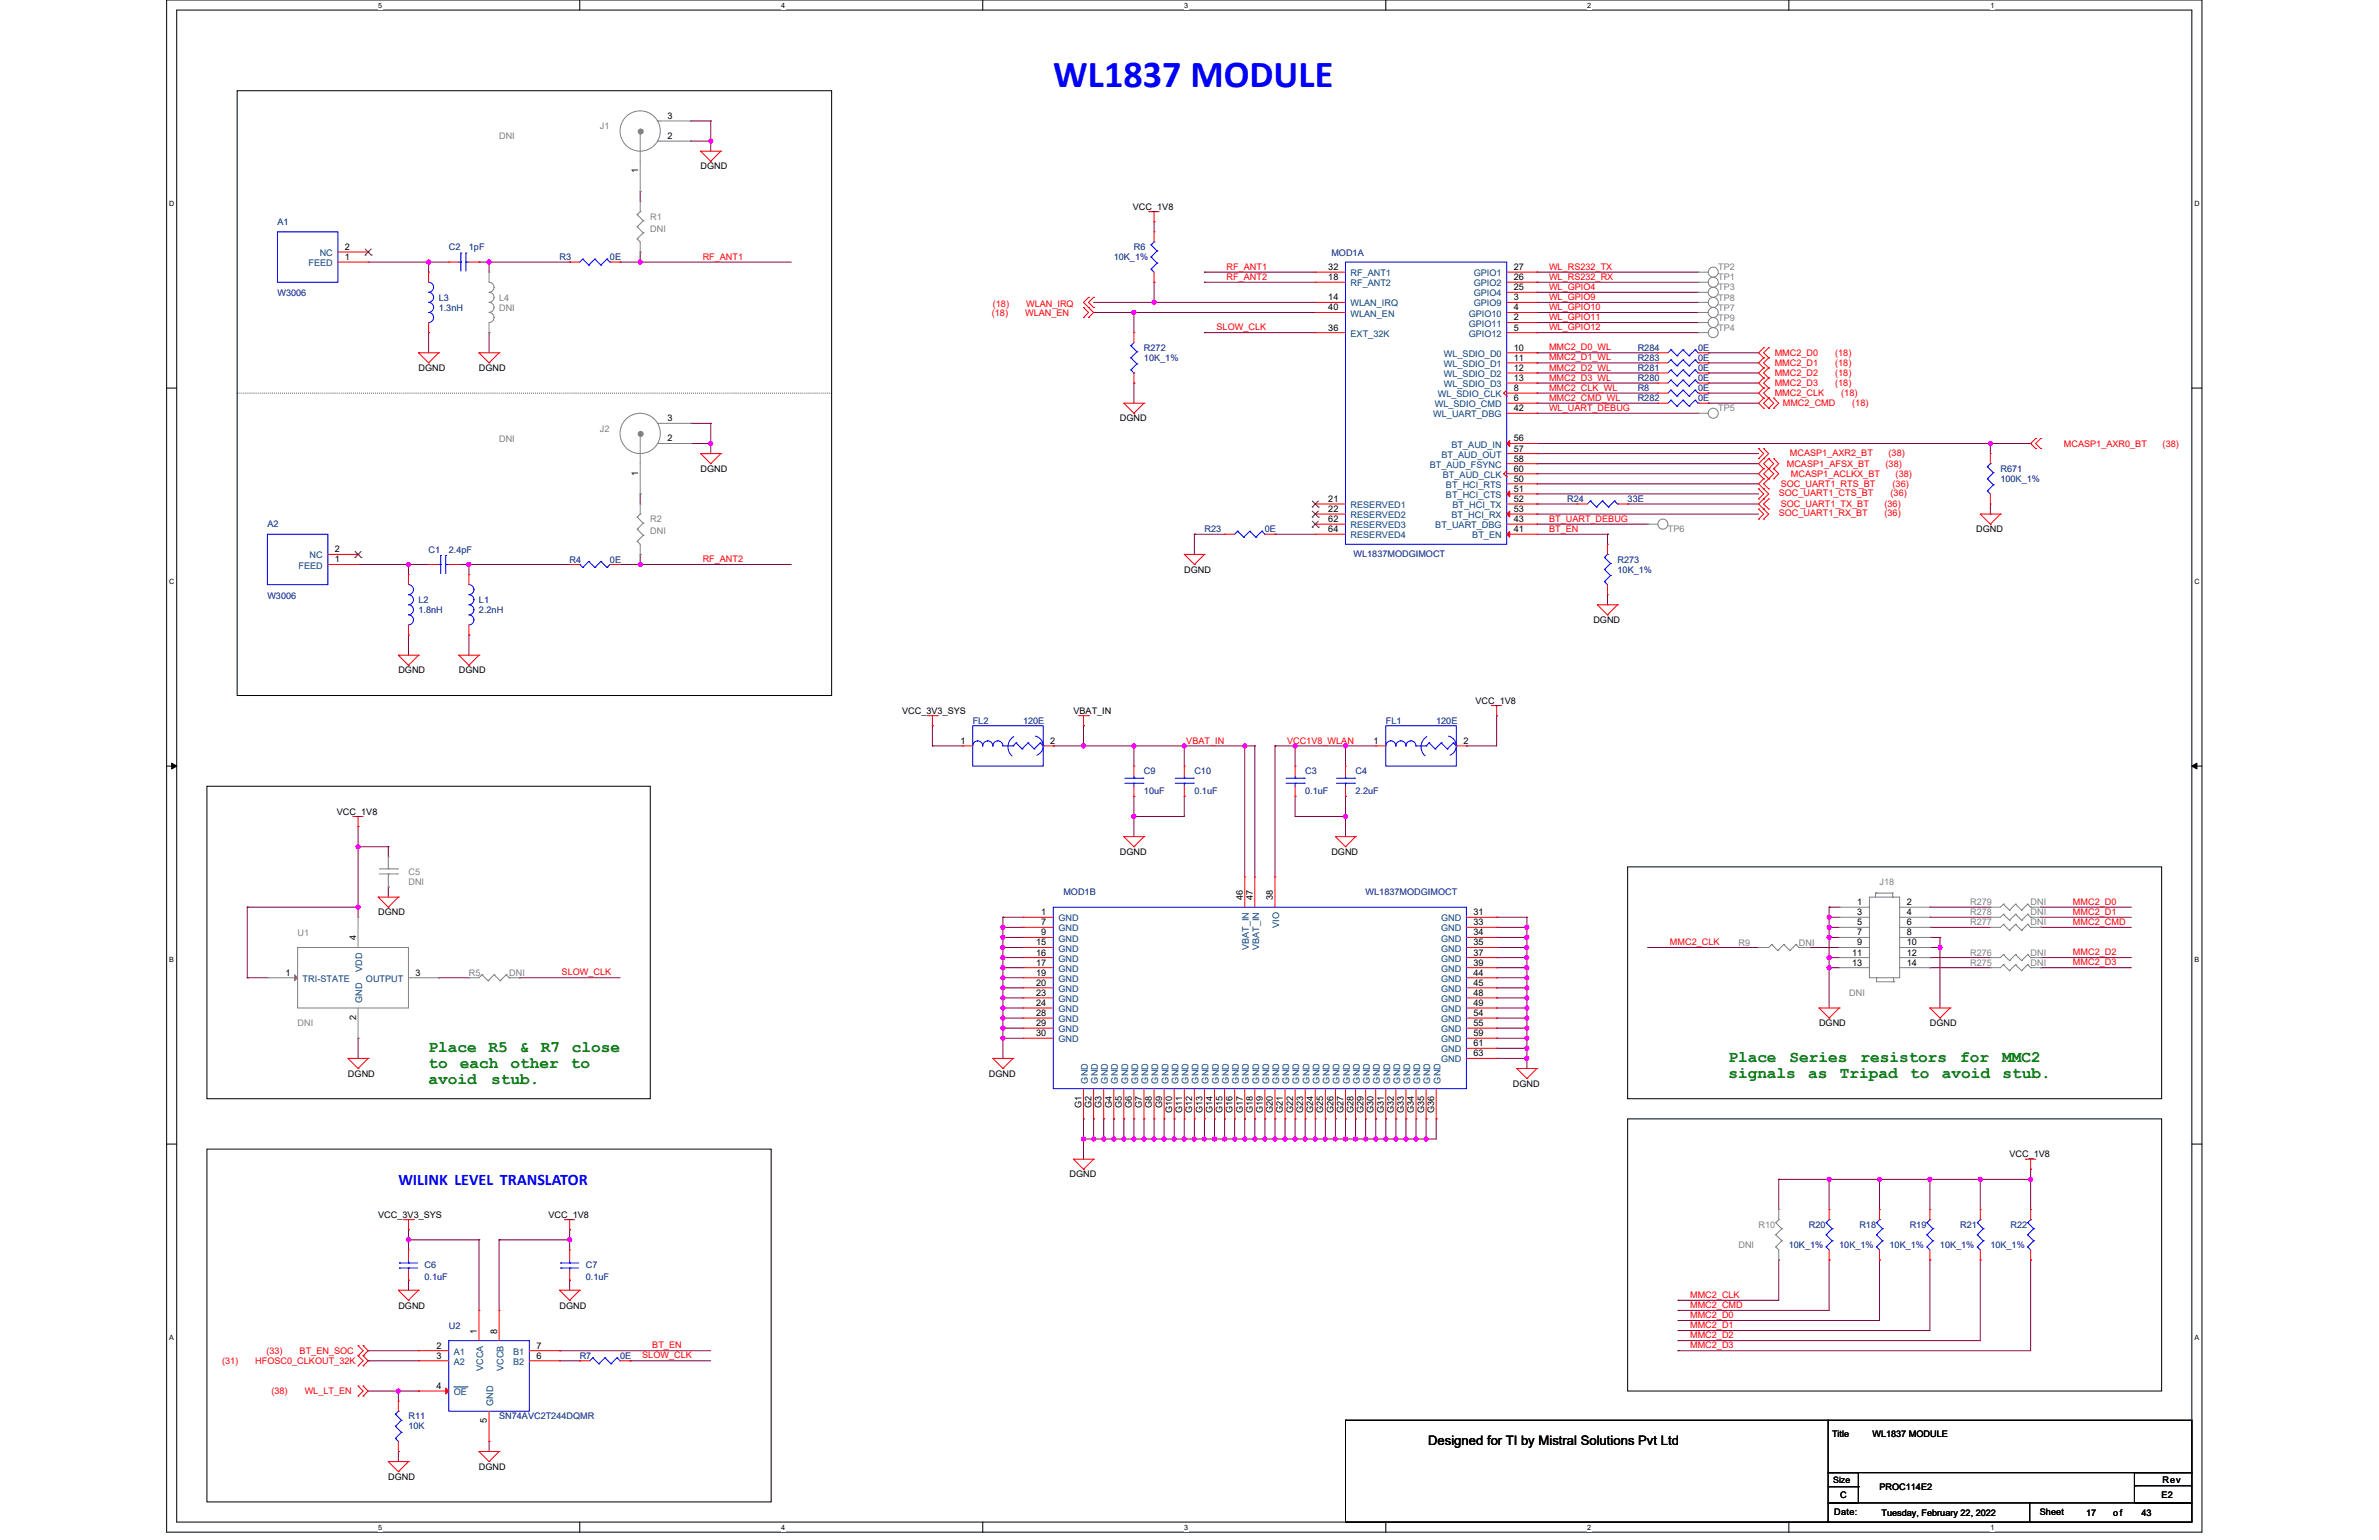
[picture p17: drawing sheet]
<svg xmlns="http://www.w3.org/2000/svg" width="432mm" height="279mm" viewBox="0 0 432 279" stroke-linecap="round" stroke-linejoin="round" font-family="sans-serif">
<defs><g id="words">
<text font-size="6.9" fill="#00f" x="191.2" y="15.7">WL1837 MODULE</text>
<g font-size="2.9" fill="#008000">
<text x="77.8" y="190.8">Place</text>
<text x="88.7" y="190.8">R5</text>
<text x="94.3" y="190.8">&amp;</text>
<text x="98.2" y="190.8">R7</text>
<text x="103.8" y="190.8">close</text>
<text x="77.8" y="193.7">to</text>
<text x="77.8" y="196.6">avoid</text>
<text x="83.5" y="193.7">each</text>
<text x="89.1" y="196.6">stub.</text>
<text x="92.7" y="193.7">other</text>
<text x="103.6" y="193.7">to</text>
<text x="313.7" y="192.6">Place</text>
<text x="313.7" y="195.5">signals</text>
<text x="324.8" y="192.6">Series</text>
<text x="328.2" y="195.5">as</text>
<text x="334" y="195.5">Tripad</text>
<text x="337.7" y="192.6">resistors</text>
<text x="346.7" y="195.5">to</text>
<text x="352.5" y="195.5">avoid</text>
<text x="355.8" y="192.6">for</text>
<text x="363.4" y="192.6">MMC2</text>
<text x="363.5" y="195.5">stub.</text>
</g>
<text font-size="2.9" fill="#00f" x="72.3" y="214.9">WILINK LEVEL TRANSLATOR</text>
<text font-size="2.4" x="259.2" y="262.2">Designed for TI by Mistral Solutions Pvt Ltd</text>
<g font-size="1.6" fill="#808080">
<text x="108.9" y="23.4">J1</text>
<text x="90.6" y="25.3">DNI</text>
<text x="118" y="39.9">R1</text>
<text x="118" y="42.1">DNI</text>
<text x="311.9" y="49">TP2</text>
<text x="311.9" y="50.9">TP1</text>
<text x="311.9" y="52.7">TP3</text>
<text x="90.6" y="54.5">L4</text>
<text x="90.6" y="56.3">DNI</text>
<text x="311.9" y="56.3">TP7</text>
<text x="311.9" y="58.2">TP9</text>
<text x="311.9" y="54.5">TP8</text>
<text x="311.9" y="60">TP4</text>
<text x="311.9" y="74.6">TP5</text>
<text x="90.6" y="80.1">DNI</text>
<text x="108.9" y="78.3">J2</text>
<text x="118" y="94.8">R2</text>
<text x="118" y="97">DNI</text>
<text x="302.7" y="96.6">TP6</text>
<text x="74.1" y="158.8">C5</text>
<text x="74.1" y="160.6">DNI</text>
<text x="341.1" y="160.6">J18</text>
<text x="357.6" y="164.2">R279</text>
<text x="357.6" y="166.1">R278</text>
<text x="357.6" y="167.9">R277</text>
<text x="368.6" y="164.2">DNI</text>
<text x="368.6" y="166.1">DNI</text>
<text x="368.6" y="167.9">DNI</text>
<text x="54" y="169.7">U1</text>
<text x="315.5" y="171.6">R9</text>
<text x="326.5" y="171.6">DNI</text>
<text x="357.6" y="173.4">R276</text>
<text x="368.6" y="173.4">DNI</text>
<text x="85.1" y="177.1">R5</text>
<text x="92.4" y="177.1">DNI</text>
<text x="357.6" y="175.2">R275</text>
<text x="368.6" y="175.2">DNI</text>
<text x="335.7" y="180.7">DNI</text>
<text x="54" y="186.2">DNI</text>
<text x="315.5" y="226.4">DNI</text>
<text x="319.2" y="222.8">R10</text>
</g>
<g font-size="1.6">
<text x="121.1" y="21.6">3</text>
<text x="121.1" y="25.2">2</text>
<text x="115.8" y="31.5" transform="rotate(-90 115.8 31.5)">1</text>
<text x="127.2" y="30.7">DGND</text>
<text x="205.6" y="38.1">VCC_1V8</text>
<text x="62.6" y="47.2">1</text>
<text x="62.6" y="45.3">2</text>
<text x="241.1" y="50.8">18</text>
<text x="241.1" y="49">32</text>
<text x="274.8" y="52.7">25</text>
<text x="274.8" y="50.8">26</text>
<text x="274.8" y="49">27</text>
<text x="241.1" y="54.5">14</text>
<text x="241.1" y="56.3">40</text>
<text x="241.1" y="60">36</text>
<text x="274.8" y="58.1">2</text>
<text x="274.8" y="54.5">3</text>
<text x="274.8" y="56.3">4</text>
<text x="274.8" y="60">5</text>
<text x="274.8" y="63.6">10</text>
<text x="274.8" y="65.5">11</text>
<text x="76" y="67.3">DGND</text>
<text x="86.9" y="67.3">DGND</text>
<text x="274.8" y="67.3">12</text>
<text x="274.8" y="69.1">13</text>
<text x="274.8" y="70.9">8</text>
<text x="121.1" y="76.4">3</text>
<text x="203.3" y="76.5">DGND</text>
<text x="274.8" y="72.8">6</text>
<text x="274.8" y="74.6">42</text>
<text x="121.1" y="80.1">2</text>
<text x="274.8" y="80.1">56</text>
<text x="274.8" y="81.9">57</text>
<text x="274.8" y="83.8">58</text>
<text x="115.8" y="86.3" transform="rotate(-90 115.8 86.3)">1</text>
<text x="127.2" y="85.6">DGND</text>
<text x="274.8" y="85.6">60</text>
<text x="274.8" y="87.4">50</text>
<text x="274.8" y="89.2">51</text>
<text x="241.1" y="91.1">21</text>
<text x="241.1" y="92.9">22</text>
<text x="241.1" y="94.7">62</text>
<text x="274.8" y="91.1">52</text>
<text x="274.8" y="92.9">53</text>
<text x="274.8" y="94.7">43</text>
<text x="60.8" y="100.2">2</text>
<text x="241.1" y="96.6">64</text>
<text x="274.8" y="96.6">41</text>
<text x="358.7" y="96.6">DGND</text>
<text x="60.8" y="102">1</text>
<text x="215" y="103.9">DGND</text>
<text x="289.2" y="113">DGND</text>
<text x="72.3" y="122.2">DGND</text>
<text x="83.3" y="122.2">DGND</text>
<text x="163.7" y="129.5">VCC_3V3_SYS</text>
<text x="194.8" y="129.5">VBAT_IN</text>
<text x="267.8" y="127.7">VCC_1V8</text>
<text x="174.3" y="135">1</text>
<text x="190.6" y="135">2</text>
<text x="249.3" y="135">1</text>
<text x="265.6" y="135">2</text>
<text x="61.2" y="147.8">VCC_1V8</text>
<text x="203.3" y="155.1">DGND</text>
<text x="241.7" y="155.1">DGND</text>
<text x="68.6" y="166.1">DGND</text>
<text x="189" y="166">1</text>
<text x="189" y="167.9">7</text>
<text x="225.6" y="163.3" transform="rotate(-90 225.6 163.3)">46</text>
<text x="227.4" y="163.3" transform="rotate(-90 227.4 163.3)">47</text>
<text x="231" y="163.3" transform="rotate(-90 231 163.3)">38</text>
<text x="267.4" y="166">31</text>
<text x="267.4" y="167.9">33</text>
<text x="337.1" y="164.2">1</text>
<text x="337.1" y="166">3</text>
<text x="337.1" y="167.9">5</text>
<text x="346.1" y="164.2">2</text>
<text x="346.1" y="166">4</text>
<text x="346.1" y="167.9">6</text>
<text x="64.6" y="170.6" transform="rotate(-90 64.6 170.6)">4</text>
<text x="188.1" y="171.5">15</text>
<text x="188.1" y="173.4">16</text>
<text x="189" y="169.7">9</text>
<text x="267.4" y="169.7">34</text>
<text x="267.4" y="171.5">35</text>
<text x="267.4" y="173.4">37</text>
<text x="336.2" y="173.4">11</text>
<text x="337.1" y="169.7">7</text>
<text x="337.1" y="171.5">9</text>
<text x="346.1" y="169.7">8</text>
<text x="346.1" y="171.5">10</text>
<text x="346.1" y="173.4">12</text>
<text x="51.8" y="177">1</text>
<text x="75.4" y="177">3</text>
<text x="188.1" y="175.2">17</text>
<text x="188.1" y="177">19</text>
<text x="188.1" y="178.8">20</text>
<text x="267.4" y="175.2">39</text>
<text x="267.4" y="177">44</text>
<text x="267.4" y="178.8">45</text>
<text x="336.2" y="175.2">13</text>
<text x="346.1" y="175.2">14</text>
<text x="64.6" y="185.1" transform="rotate(-90 64.6 185.1)">2</text>
<text x="188.1" y="180.7">23</text>
<text x="188.1" y="182.5">24</text>
<text x="188.1" y="184.3">28</text>
<text x="267.4" y="180.7">48</text>
<text x="267.4" y="182.5">49</text>
<text x="267.4" y="184.3">54</text>
<text x="188.1" y="186.2">29</text>
<text x="188.1" y="188">30</text>
<text x="267.4" y="186.2">55</text>
<text x="267.4" y="188">59</text>
<text x="267.4" y="189.8">61</text>
<text x="267.4" y="191.6">63</text>
<text x="330.2" y="186.2">DGND</text>
<text x="350.3" y="186.2">DGND</text>
<text x="63.2" y="195.3">DGND</text>
<text x="179.5" y="195.3">DGND</text>
<text x="274.6" y="197.2">DGND</text>
<text x="196.3" y="201" transform="rotate(-90 196.3 201)">G1</text>
<text x="198.1" y="201" transform="rotate(-90 198.1 201)">G2</text>
<text x="199.9" y="201" transform="rotate(-90 199.9 201)">G3</text>
<text x="201.8" y="201" transform="rotate(-90 201.8 201)">G4</text>
<text x="203.6" y="201" transform="rotate(-90 203.6 201)">G5</text>
<text x="205.4" y="201" transform="rotate(-90 205.4 201)">G6</text>
<text x="207.3" y="201" transform="rotate(-90 207.3 201)">G7</text>
<text x="209.1" y="201" transform="rotate(-90 209.1 201)">G8</text>
<text x="210.9" y="201" transform="rotate(-90 210.9 201)">G9</text>
<text x="212.8" y="201.9" transform="rotate(-90 212.8 201.9)">G10</text>
<text x="214.6" y="201.9" transform="rotate(-90 214.6 201.9)">G11</text>
<text x="216.4" y="201.9" transform="rotate(-90 216.4 201.9)">G12</text>
<text x="218.2" y="201.9" transform="rotate(-90 218.2 201.9)">G13</text>
<text x="220.1" y="201.9" transform="rotate(-90 220.1 201.9)">G14</text>
<text x="221.9" y="201.9" transform="rotate(-90 221.9 201.9)">G15</text>
<text x="223.7" y="201.9" transform="rotate(-90 223.7 201.9)">G16</text>
<text x="225.6" y="201.9" transform="rotate(-90 225.6 201.9)">G17</text>
<text x="227.4" y="201.9" transform="rotate(-90 227.4 201.9)">G18</text>
<text x="229.2" y="201.9" transform="rotate(-90 229.2 201.9)">G19</text>
<text x="231" y="201.9" transform="rotate(-90 231 201.9)">G20</text>
<text x="232.9" y="201.9" transform="rotate(-90 232.9 201.9)">G21</text>
<text x="234.7" y="201.9" transform="rotate(-90 234.7 201.9)">G22</text>
<text x="236.5" y="201.9" transform="rotate(-90 236.5 201.9)">G23</text>
<text x="238.4" y="201.9" transform="rotate(-90 238.4 201.9)">G24</text>
<text x="240.2" y="201.9" transform="rotate(-90 240.2 201.9)">G25</text>
<text x="242" y="201.9" transform="rotate(-90 242 201.9)">G26</text>
<text x="243.8" y="201.9" transform="rotate(-90 243.8 201.9)">G27</text>
<text x="245.7" y="201.9" transform="rotate(-90 245.7 201.9)">G28</text>
<text x="247.5" y="201.9" transform="rotate(-90 247.5 201.9)">G29</text>
<text x="249.3" y="201.9" transform="rotate(-90 249.3 201.9)">G30</text>
<text x="251.2" y="201.9" transform="rotate(-90 251.2 201.9)">G31</text>
<text x="253" y="201.9" transform="rotate(-90 253 201.9)">G32</text>
<text x="254.8" y="201.9" transform="rotate(-90 254.8 201.9)">G33</text>
<text x="256.6" y="201.9" transform="rotate(-90 256.6 201.9)">G34</text>
<text x="258.5" y="201.9" transform="rotate(-90 258.5 201.9)">G35</text>
<text x="260.3" y="201.9" transform="rotate(-90 260.3 201.9)">G36</text>
<text x="364.7" y="210">VCC_1V8</text>
<text x="194.1" y="213.6">DGND</text>
<text x="68.6" y="220.9">VCC_3V3_SYS</text>
<text x="99.6" y="220.9">VCC_1V8</text>
<text x="72.3" y="237.4">DGND</text>
<text x="101.6" y="237.4">DGND</text>
<text x="79.2" y="244.7">2</text>
<text x="86.6" y="241.9" transform="rotate(-90 86.6 241.9)">1</text>
<text x="90.2" y="241.9" transform="rotate(-90 90.2 241.9)">8</text>
<text x="97.4" y="244.7">7</text>
<text x="79.2" y="246.5">3</text>
<text x="79.2" y="252">4</text>
<text x="97.4" y="246.5">6</text>
<text x="88.4" y="258.2" transform="rotate(-90 88.4 258.2)">5</text>
<text x="332.5" y="260.6">Title</text>
<text x="339.9" y="260.6">WL1837 MODULE</text>
<text x="70.5" y="268.5">DGND</text>
<text x="86.9" y="266.7">DGND</text>
<text x="332.7" y="269">Size</text>
<text x="392.5" y="269">Rev</text>
<text x="332.9" y="274.9">Date:</text>
<text x="334" y="271.8">C</text>
<text x="341.1" y="270.3">PROC114E2</text>
<text x="341.5" y="275.1">Tuesday, February 22, 2022</text>
<text x="370.2" y="274.9">Sheet</text>
<text x="378.6" y="275.1">17</text>
<text x="383.6" y="275.1">of</text>
<text x="388.7" y="275.1">43</text>
<text x="392.3" y="271.8">E2</text>
</g>
<g font-size="1.6" fill="#000080">
<text x="50.4" y="40.8">A1</text>
<text x="81.5" y="45.4">C2</text>
<text x="85.1" y="45.4">1pF</text>
<text x="101.6" y="47.2">R3</text>
<text x="110.7" y="47.2">0E</text>
<text x="202.2" y="47.2">10K_1%</text>
<text x="205.8" y="45.4">R6</text>
<text x="241.7" y="46.5">MOD1A</text>
<text x="50.4" y="53.8">W3006</text>
<text x="79.6" y="54.5">L3</text>
<text x="79.6" y="56.3">1.3nH</text>
<text x="207.6" y="63.7">R272</text>
<text x="207.6" y="65.5">10K_1%</text>
<text x="297.3" y="63.7">R284</text>
<text x="297.3" y="65.5">R283</text>
<text x="308.2" y="63.7">0E</text>
<text x="308.2" y="65.5">0E</text>
<text x="297.3" y="67.3">R281</text>
<text x="297.3" y="69.2">R280</text>
<text x="297.3" y="71">R8</text>
<text x="308.2" y="67.3">0E</text>
<text x="308.2" y="69.2">0E</text>
<text x="308.2" y="71">0E</text>
<text x="297.3" y="72.8">R282</text>
<text x="308.2" y="72.8">0E</text>
<text x="363.1" y="85.6">R671</text>
<text x="363.1" y="87.4">100K_1%</text>
<text x="48.5" y="95.7">A2</text>
<text x="284.4" y="91.1">R24</text>
<text x="295.4" y="91.1">33E</text>
<text x="77.8" y="100.2">C1</text>
<text x="81.5" y="100.2">2.4pF</text>
<text x="218.6" y="96.6">R23</text>
<text x="229.6" y="96.6">0E</text>
<text x="245.7" y="101">WL1837MODGIMOCT</text>
<text x="103.4" y="102.1">R4</text>
<text x="110.7" y="102.1">0E</text>
<text x="293.6" y="102.1">R273</text>
<text x="293.6" y="103.9">10K_1%</text>
<text x="48.5" y="108.7">W3006</text>
<text x="76" y="109.4">L2</text>
<text x="76" y="111.2">1.8nH</text>
<text x="86.9" y="109.4">L1</text>
<text x="86.9" y="111.2">2.2nH</text>
<text x="176.5" y="131.3">FL2</text>
<text x="185.7" y="131.3">120E</text>
<text x="251.5" y="131.3">FL1</text>
<text x="260.7" y="131.3">120E</text>
<text x="207.6" y="140.5">C9</text>
<text x="216.8" y="140.5">C10</text>
<text x="236.9" y="140.5">C3</text>
<text x="246" y="140.5">C4</text>
<text x="207.6" y="144.1">10uF</text>
<text x="216.8" y="144.1">0.1uF</text>
<text x="236.9" y="144.1">0.1uF</text>
<text x="246" y="144.1">2.2uF</text>
<text x="193" y="162.4">MOD1B</text>
<text x="247.9" y="162.4">WL1837MODGIMOCT</text>
<text x="324.7" y="226.4">10K_1%</text>
<text x="328.3" y="222.8">R20</text>
<text x="333.8" y="226.4">10K_1%</text>
<text x="337.5" y="222.8">R18</text>
<text x="343" y="226.4">10K_1%</text>
<text x="346.6" y="222.8">R19</text>
<text x="352.1" y="226.4">10K_1%</text>
<text x="355.8" y="222.8">R21</text>
<text x="361.3" y="226.4">10K_1%</text>
<text x="364.9" y="222.8">R22</text>
<text x="77.1" y="230.1">C6</text>
<text x="77.1" y="232.3">0.1uF</text>
<text x="106.3" y="230.1">C7</text>
<text x="106.3" y="232.3">0.1uF</text>
<text x="81.5" y="241.1">U2</text>
<text x="105.2" y="246.5">R7</text>
<text x="112.5" y="246.5">0E</text>
<text x="74.1" y="257.5">R11</text>
<text x="90.6" y="257.5">SN74AVC2T244DQMR</text>
<text x="74.1" y="259.3">10K</text>
</g>
<g font-size="1.6" fill="#004080">
<text x="58" y="46.5">NC</text>
<text x="56" y="48.3">FEED</text>
<text x="245.1" y="51.9">RF_ANT2</text>
<text x="245.1" y="50.1">RF_ANT1</text>
<text x="267.5" y="53.8">GPIO4</text>
<text x="267.5" y="51.9">GPIO2</text>
<text x="267.5" y="50.1">GPIO1</text>
<text x="245.1" y="55.6">WLAN_IRQ</text>
<text x="245.1" y="57.4">WLAN_EN</text>
<text x="266.6" y="59.3">GPIO11</text>
<text x="266.6" y="57.4">GPIO10</text>
<text x="267.5" y="55.6">GPIO9</text>
<text x="245.1" y="61.1">EXT_32K</text>
<text x="262.1" y="64.8">WL_SDIO_D0</text>
<text x="266.6" y="61.1">GPIO12</text>
<text x="262.1" y="66.6">WL_SDIO_D1</text>
<text x="262.1" y="68.4">WL_SDIO_D2</text>
<text x="262.1" y="70.2">WL_SDIO_D3</text>
<text x="260.1" y="75.7">WL_UART_DBG</text>
<text x="260.4" y="73.9">WL_SDIO_CMD</text>
<text x="261" y="72.1">WL_SDIO_CLK</text>
<text x="261.6" y="83">BT_AUD_OUT</text>
<text x="263.5" y="81.2">BT_AUD_IN</text>
<text x="259.5" y="84.9">BT_AUD_FSYNC</text>
<text x="261.9" y="86.7">BT_AUD_CLK</text>
<text x="262.5" y="88.5">BT_HCI_RTS</text>
<text x="245.1" y="92.2">RESERVED1</text>
<text x="245.1" y="94">RESERVED2</text>
<text x="245.1" y="95.8">RESERVED3</text>
<text x="260.5" y="95.8">BT_UART_DBG</text>
<text x="262.5" y="90.4">BT_HCI_CTS</text>
<text x="263.5" y="94">BT_HCI_RX</text>
<text x="263.6" y="92.2">BT_HCI_TX</text>
<text x="56.2" y="101.3">NC</text>
<text x="245.1" y="97.7">RESERVED4</text>
<text x="267.2" y="97.7">BT_EN</text>
<text x="54.2" y="103.2">FEED</text>
<text x="192.1" y="167.2">GND</text>
<text x="261.6" y="167.2">GND</text>
<text x="192.1" y="169">GND</text>
<text x="192.1" y="170.8">GND</text>
<text x="192.1" y="172.7">GND</text>
<text x="226.7" y="172.4" transform="rotate(-90 226.7 172.4)">VBAT_IN</text>
<text x="228.5" y="172.4" transform="rotate(-90 228.5 172.4)">VBAT_IN</text>
<text x="232.2" y="168.4" transform="rotate(-90 232.2 168.4)">VIO</text>
<text x="261.6" y="169">GND</text>
<text x="261.6" y="170.8">GND</text>
<text x="261.6" y="172.7">GND</text>
<text x="54.9" y="178.1">TRI-STATE</text>
<text x="65.8" y="176.3" transform="rotate(-90 65.8 176.3)">VDD</text>
<text x="66.4" y="178.1">OUTPUT</text>
<text x="192.1" y="174.5">GND</text>
<text x="192.1" y="176.3">GND</text>
<text x="192.1" y="178.1">GND</text>
<text x="192.1" y="180">GND</text>
<text x="261.6" y="174.5">GND</text>
<text x="261.6" y="176.3">GND</text>
<text x="261.6" y="178.1">GND</text>
<text x="261.6" y="180">GND</text>
<text x="65.8" y="182" transform="rotate(-90 65.8 182)">GND</text>
<text x="192.1" y="181.8">GND</text>
<text x="192.1" y="183.6">GND</text>
<text x="192.1" y="185.5">GND</text>
<text x="261.6" y="181.8">GND</text>
<text x="261.6" y="183.6">GND</text>
<text x="261.6" y="185.5">GND</text>
<text x="192.1" y="187.3">GND</text>
<text x="192.1" y="189.1">GND</text>
<text x="261.6" y="187.3">GND</text>
<text x="261.6" y="189.1">GND</text>
<text x="261.6" y="190.9">GND</text>
<text x="197.4" y="196.6" transform="rotate(-90 197.4 196.6)">GND</text>
<text x="199.3" y="196.6" transform="rotate(-90 199.3 196.6)">GND</text>
<text x="201.1" y="196.6" transform="rotate(-90 201.1 196.6)">GND</text>
<text x="202.9" y="196.6" transform="rotate(-90 202.9 196.6)">GND</text>
<text x="204.7" y="196.6" transform="rotate(-90 204.7 196.6)">GND</text>
<text x="206.6" y="196.6" transform="rotate(-90 206.6 196.6)">GND</text>
<text x="208.4" y="196.6" transform="rotate(-90 208.4 196.6)">GND</text>
<text x="210.2" y="196.6" transform="rotate(-90 210.2 196.6)">GND</text>
<text x="212.1" y="196.6" transform="rotate(-90 212.1 196.6)">GND</text>
<text x="213.9" y="196.6" transform="rotate(-90 213.9 196.6)">GND</text>
<text x="215.7" y="196.6" transform="rotate(-90 215.7 196.6)">GND</text>
<text x="217.5" y="196.6" transform="rotate(-90 217.5 196.6)">GND</text>
<text x="219.4" y="196.6" transform="rotate(-90 219.4 196.6)">GND</text>
<text x="221.2" y="196.6" transform="rotate(-90 221.2 196.6)">GND</text>
<text x="223" y="196.6" transform="rotate(-90 223 196.6)">GND</text>
<text x="224.9" y="196.6" transform="rotate(-90 224.9 196.6)">GND</text>
<text x="226.7" y="196.6" transform="rotate(-90 226.7 196.6)">GND</text>
<text x="228.5" y="196.6" transform="rotate(-90 228.5 196.6)">GND</text>
<text x="230.3" y="196.6" transform="rotate(-90 230.3 196.6)">GND</text>
<text x="232.2" y="196.6" transform="rotate(-90 232.2 196.6)">GND</text>
<text x="234" y="196.6" transform="rotate(-90 234 196.6)">GND</text>
<text x="235.8" y="196.6" transform="rotate(-90 235.8 196.6)">GND</text>
<text x="237.7" y="196.6" transform="rotate(-90 237.7 196.6)">GND</text>
<text x="239.5" y="196.6" transform="rotate(-90 239.5 196.6)">GND</text>
<text x="241.3" y="196.6" transform="rotate(-90 241.3 196.6)">GND</text>
<text x="243.1" y="196.6" transform="rotate(-90 243.1 196.6)">GND</text>
<text x="245" y="196.6" transform="rotate(-90 245 196.6)">GND</text>
<text x="246.8" y="196.6" transform="rotate(-90 246.8 196.6)">GND</text>
<text x="248.6" y="196.6" transform="rotate(-90 248.6 196.6)">GND</text>
<text x="250.5" y="196.6" transform="rotate(-90 250.5 196.6)">GND</text>
<text x="252.3" y="196.6" transform="rotate(-90 252.3 196.6)">GND</text>
<text x="254.1" y="196.6" transform="rotate(-90 254.1 196.6)">GND</text>
<text x="255.9" y="196.6" transform="rotate(-90 255.9 196.6)">GND</text>
<text x="257.8" y="196.6" transform="rotate(-90 257.8 196.6)">GND</text>
<text x="259.6" y="196.6" transform="rotate(-90 259.6 196.6)">GND</text>
<text x="261.4" y="196.6" transform="rotate(-90 261.4 196.6)">GND</text>
<text x="261.6" y="192.8">GND</text>
<text x="82.4" y="245.8">A1</text>
<text x="93.1" y="245.8">B1</text>
<text x="82.4" y="247.6">A2</text>
<text x="87.7" y="248.7" transform="rotate(-90 87.7 248.7)">VCCA</text>
<text x="91.4" y="248.7" transform="rotate(-90 91.4 248.7)">VCCB</text>
<text x="93.1" y="247.6">B2</text>
<text x="82.4" y="253.1">OE</text>
<text x="89.5" y="255.1" transform="rotate(-90 89.5 255.1)">GND</text>
</g>
<g font-size="1.6" fill="#f00">
<text x="127.5" y="47.1">RF_ANT1</text>
<text x="222.6" y="50.8">RF_ANT2</text>
<text x="222.6" y="48.9">RF_ANT1</text>
<text x="281.2" y="48.9">WL_RS232_TX</text>
<text x="281.2" y="50.8">WL_RS232_RX</text>
<text x="281.2" y="52.6">WL_GPIO4</text>
<text x="180" y="57.3">(18)</text>
<text x="180.2" y="55.6">(18)</text>
<text x="186.1" y="57.3">WLAN_EN</text>
<text x="186.2" y="55.6">WLAN_IRQ</text>
<text x="220.8" y="59.9">SLOW_CLK</text>
<text x="281.2" y="59.9">WL_GPIO12</text>
<text x="281.2" y="56.3">WL_GPIO10</text>
<text x="281.2" y="58.1">WL_GPIO11</text>
<text x="281.2" y="54.4">WL_GPIO9</text>
<text x="281.2" y="63.6">MMC2_D0_WL</text>
<text x="281.2" y="65.4">MMC2_D1_WL</text>
<text x="322.1" y="64.6">MMC2_D0</text>
<text x="333.1" y="64.6">(18)</text>
<text x="281.2" y="67.2">MMC2_D2_WL</text>
<text x="281.2" y="69.1">MMC2_D3_WL</text>
<text x="281.2" y="70.9">MMC2_CLK_WL</text>
<text x="322.1" y="66.4">MMC2_D1</text>
<text x="322.1" y="68.2">MMC2_D2</text>
<text x="322.1" y="70.1">MMC2_D3</text>
<text x="322.1" y="71.9">MMC2_CLK</text>
<text x="333.1" y="66.4">(18)</text>
<text x="333.1" y="68.2">(18)</text>
<text x="333.1" y="70.1">(18)</text>
<text x="334.2" y="71.9">(18)</text>
<text x="281.2" y="74.5">WL_UART_DEBUG</text>
<text x="281.2" y="72.7">MMC2_CMD_WL</text>
<text x="323.6" y="73.7">MMC2_CMD</text>
<text x="336.2" y="73.7">(18)</text>
<text x="324.9" y="82.7">MCASP1_AXR2_BT</text>
<text x="342.8" y="82.7">(38)</text>
<text x="374.6" y="81">MCASP1_AXR0_BT</text>
<text x="392.5" y="81">(38)</text>
<text x="322.9" y="90">SOC_UART1_CTS_BT</text>
<text x="323.2" y="88.4">SOC_UART1_RTS_BT</text>
<text x="324.3" y="84.7">MCASP1_AFSX_BT</text>
<text x="325.1" y="86.5">MCASP1_ACLKX_BT</text>
<text x="342.2" y="84.7">(38)</text>
<text x="343.2" y="90">(36)</text>
<text x="343.5" y="88.4">(36)</text>
<text x="344.1" y="86.5">(38)</text>
<text x="281.2" y="94.7">BT_UART_DEBUG</text>
<text x="322.9" y="93.7">SOC_UART1_RX_BT</text>
<text x="323.2" y="92">SOC_UART1_TX_BT</text>
<text x="342.1" y="93.7">(36)</text>
<text x="342.1" y="92">(36)</text>
<text x="127.5" y="102">RF_ANT2</text>
<text x="281.2" y="96.5">BT_EN</text>
<text x="215.3" y="134.9">VBAT_IN</text>
<text x="233.6" y="134.9">VCC1V8_WLAN</text>
<text x="376.3" y="166">MMC2_D1</text>
<text x="376.3" y="164.2">MMC2_D0</text>
<text x="376.3" y="167.8">MMC2_CMD</text>
<text x="303.1" y="171.5">MMC2_CLK</text>
<text x="376.3" y="173.3">MMC2_D2</text>
<text x="101.9" y="177">SLOW_CLK</text>
<text x="376.3" y="175.1">MMC2_D3</text>
<text x="306.8" y="237.3">MMC2_CMD</text>
<text x="306.8" y="235.5">MMC2_CLK</text>
<text x="306.8" y="239.1">MMC2_D0</text>
<text x="48.3" y="245.6">(33)</text>
<text x="54.4" y="245.6">BT_EN_SOC</text>
<text x="118.4" y="244.6">BT_EN</text>
<text x="306.8" y="241">MMC2_D1</text>
<text x="306.8" y="242.8">MMC2_D2</text>
<text x="306.8" y="244.6">MMC2_D3</text>
<text x="40.3" y="247.5">(31)</text>
<text x="46.3" y="247.5">HFOSC0_CLKOUT_32K</text>
<text x="116.6" y="246.5">SLOW_CLK</text>
<text x="49.3" y="252.9">(38)</text>
<text x="55.3" y="252.9">WL_LT_EN</text>
</g>
<g font-size="1.3">
<text x="68.6" y="1.4">5</text>
<text x="141.8" y="1.4">4</text>
<text x="215" y="1.4">3</text>
<text x="288.1" y="1.4">2</text>
<text x="361.3" y="1.4">1</text>
<text x="30.7" y="37.3">D</text>
<text x="398.3" y="37.3">D</text>
<text x="30.7" y="105.9">C</text>
<text x="398.3" y="105.9">C</text>
<text x="30.7" y="174.5">B</text>
<text x="398.3" y="174.5">B</text>
<text x="30.7" y="243">A</text>
<text x="398.3" y="243">A</text>
<text x="68.6" y="277.5">5</text>
<text x="141.8" y="277.5">4</text>
<text x="215" y="277.5">3</text>
<text x="288.1" y="277.5">2</text>
<text x="361.3" y="277.5">1</text>
</g>
</g></defs>
<path d="M30.2 0h369.5v278h-369.5zM32.1 1.8h365.7v274.3h-365.7z" fill="none" stroke="#000" stroke-width=".18"/>
<g fill="#fff">
<path d="M68.7 .2h.7v1.4h-.7z"/>
<path d="M68.7 276.3h.7v1.5h-.7z"/>
</g>
<path d="M105.2 0v1.8M105.2 276.1v1.9" fill="none" stroke="#000" stroke-width=".18"/>
<g fill="#fff">
<path d="M141.8 .2h.7v1.4h-.7z"/>
<path d="M141.8 276.3h.7v1.5h-.7z"/>
</g>
<path d="M178.4 0v1.8M178.4 276.1v1.9" fill="none" stroke="#000" stroke-width=".18"/>
<g fill="#fff">
<path d="M215 .2h.7v1.4h-.7z"/>
<path d="M215 276.3h.7v1.5h-.7z"/>
</g>
<path d="M251.5 0v1.8M251.5 276.1v1.9" fill="none" stroke="#000" stroke-width=".18"/>
<g fill="#fff">
<path d="M288.1 .2h.7v1.4h-.7z"/>
<path d="M288.1 276.3h.7v1.5h-.7z"/>
</g>
<path d="M324.7 0v1.8M324.7 276.1v1.9" fill="none" stroke="#000" stroke-width=".18"/>
<g fill="#fff">
<path d="M361.3 .2h.7v1.4h-.7z"/>
<path d="M361.3 276.3h.7v1.5h-.7z"/>
<path d="M30.7 36.1h1v1.5h-1z"/>
<path d="M398.3 36.1h.9v1.5h-.9z"/>
<path d="M30.7 104.7h1v1.5h-1z"/>
<path d="M398.3 104.7h.9v1.5h-.9z"/>
</g>
<path d="M30.2 70.4h1.9M397.8 70.4h1.9" fill="none" stroke="#000" stroke-width=".18"/>
<g fill="#fff">
<path d="M30.7 173.3h.9v1.4h-.9z"/>
<path d="M398.3 173.3h.9v1.4h-.9z"/>
</g>
<path d="M30.2 139h1.9M31.2 138.5l.9 .5-.9 .5zM397.8 139l.9-.5v1zM397.8 139h1.9" fill="none" stroke="#000" stroke-width=".18"/>
<path d="M31.2 138.5l.9 .5-.9 .5zM397.8 139l.9-.5v1z" fill="#000"/>
<g fill="#fff">
<path d="M30.7 241.9h.9v1.4h-.9z"/>
<path d="M398.3 241.9h.9v1.4h-.9z"/>
</g>
<path d="M43 16.5h107.9v109.7h-107.9zM37.6 142.6h80.4v56.7h-80.4zM295.4 157.3h96.9v42h-96.9zM30.2 207.6h1.9M37.6 208.5h102.4v64h-102.4zM295.4 203h96.9v49.4h-96.9zM397.8 207.6h1.9" fill="none" stroke="#000" stroke-width=".18"/>
<path d="M43 71.3h107.9M150.9 71.3h.1" fill="none" stroke="#000" stroke-width=".18" stroke-dasharray="0 .4"/>
<g fill="none" stroke="#800040" stroke-width=".18">
<path d="M218.6 51.2h.1M218.6 51.2h20.1M279 49.4h.1M279 51.2h.1M279 53h.1M279 56.7h.1M279 58.5h.1M279 54.9h.1M279 49.4h29.2M279 51.2h29.2M279 53h29.2M279 56.7h29.2"/>
<path d="M279 58.5h29.2M279 54.9h29.2M279 60.4h.1M279 75h.1M279 60.4h29.2M279 75h29.2M216.8 96.9h.1M216.8 96.9h5.5M216.8 96.9v3.7M231.4 96.9h.1M231.4 96.9h7.3M279 95.1h.1"/>
<path d="M279 91.4h.1M279 96.9h12.8M279 95.1h20.1M279 91.4h7.3M291.8 96.9h.1M74.1 115.2h.1M74.1 115.2v3.7M85.1 115.2h.1M85.1 115.2v3.7M196.7 203h.1M196.7 206.7h.1M196.7 203v3.7"/>
<path d="M196.7 206.7h1.8M258.8 203h.1M258.8 203v3.7M260.7 203h.1M260.7 203v3.7"/>
</g>
<circle cx="258.8" cy="206.7" r=".37" fill="#f0f"/>
<circle cx="258.8" cy="206.7" r=".37" fill="none" stroke="#f0f" stroke-width=".18"/>
<path d="M198.5 203h.1M198.5 203v3.7M258.8 206.7h.1M258.8 206.7h1.9" fill="none" stroke="#800040" stroke-width=".18"/>
<circle cx="198.5" cy="206.7" r=".37" fill="#f0f"/>
<circle cx="198.5" cy="206.7" r=".37" fill="none" stroke="#f0f" stroke-width=".18"/>
<path d="M198.5 206.7h.1M198.5 206.7h3.7M200.3 203h.1M200.3 206.7h.1M200.3 203v3.7" fill="none" stroke="#800040" stroke-width=".18"/>
<circle cx="202.1" cy="206.7" r=".37" fill="#f0f"/>
<circle cx="202.1" cy="206.7" r=".37" fill="none" stroke="#f0f" stroke-width=".18"/>
<circle cx="200.3" cy="206.7" r=".37" fill="#f0f"/>
<circle cx="200.3" cy="206.7" r=".37" fill="none" stroke="#f0f" stroke-width=".18"/>
<path d="M202.2 203h.1M202.2 206.7h.1M202.2 203v3.7M202.2 206.7h3.6M204 203h.1M204 206.7h.1M204 203v3.7" fill="none" stroke="#800040" stroke-width=".18"/>
<circle cx="204" cy="206.7" r=".37" fill="#f0f"/>
<circle cx="204" cy="206.7" r=".37" fill="none" stroke="#f0f" stroke-width=".18"/>
<path d="M205.8 203h.1M205.8 203v3.7" fill="none" stroke="#800040" stroke-width=".18"/>
<circle cx="205.8" cy="206.7" r=".37" fill="#f0f"/>
<circle cx="205.8" cy="206.7" r=".37" fill="none" stroke="#f0f" stroke-width=".18"/>
<path d="M205.8 206.7h.1M207.6 203h.1M207.6 203v3.7h-1.8" fill="none" stroke="#800040" stroke-width=".18"/>
<circle cx="207.6" cy="206.7" r=".37" fill="#f0f"/>
<circle cx="207.6" cy="206.7" r=".37" fill="none" stroke="#f0f" stroke-width=".18"/>
<path d="M207.6 206.7h.1M207.6 206.7h1.9" fill="none" stroke="#800040" stroke-width=".18"/>
<circle cx="209.5" cy="206.7" r=".37" fill="#f0f"/>
<circle cx="209.5" cy="206.7" r=".37" fill="none" stroke="#f0f" stroke-width=".18"/>
<path d="M209.5 203h.1M209.5 206.7h.1M209.5 203v3.7M211.3 203h.1M211.3 203v3.7h-1.8" fill="none" stroke="#800040" stroke-width=".18"/>
<circle cx="211.3" cy="206.7" r=".37" fill="#f0f"/>
<circle cx="211.3" cy="206.7" r=".37" fill="none" stroke="#f0f" stroke-width=".18"/>
<path d="M211.3 206.7h.1M211.3 206.7h3.7M213.1 203h.1M213.1 206.7h.1M213.1 203v3.7" fill="none" stroke="#800040" stroke-width=".18"/>
<circle cx="213.1" cy="206.7" r=".37" fill="#f0f"/>
<circle cx="213.1" cy="206.7" r=".37" fill="none" stroke="#f0f" stroke-width=".18"/>
<path d="M215 203h.1M215 206.7h.1M215 203v3.7M215 206.7h1.8" fill="none" stroke="#800040" stroke-width=".18"/>
<circle cx="216.8" cy="206.7" r=".37" fill="#f0f"/>
<circle cx="216.8" cy="206.7" r=".37" fill="none" stroke="#f0f" stroke-width=".18"/>
<circle cx="214.9" cy="206.7" r=".37" fill="#f0f"/>
<circle cx="214.9" cy="206.7" r=".37" fill="none" stroke="#f0f" stroke-width=".18"/>
<path d="M216.8 203h.1M216.8 206.7h.1M216.8 203v3.7M216.8 206.7h3.6M218.6 203h.1M218.6 206.7h.1M218.6 203v3.7" fill="none" stroke="#800040" stroke-width=".18"/>
<circle cx="218.6" cy="206.7" r=".37" fill="#f0f"/>
<circle cx="218.6" cy="206.7" r=".37" fill="none" stroke="#f0f" stroke-width=".18"/>
<path d="M220.4 203h.1M220.4 206.7h.1M220.4 203v3.7M220.4 206.7h1.9" fill="none" stroke="#800040" stroke-width=".18"/>
<circle cx="220.4" cy="206.7" r=".37" fill="#f0f"/>
<circle cx="220.4" cy="206.7" r=".37" fill="none" stroke="#f0f" stroke-width=".18"/>
<path d="M222.3 203h.1M222.3 203v3.7" fill="none" stroke="#800040" stroke-width=".18"/>
<circle cx="222.3" cy="206.7" r=".37" fill="#f0f"/>
<circle cx="222.3" cy="206.7" r=".37" fill="none" stroke="#f0f" stroke-width=".18"/>
<path d="M222.3 206.7h.1M224.1 203h.1M224.1 203v3.7h-1.8" fill="none" stroke="#800040" stroke-width=".18"/>
<circle cx="224.1" cy="206.7" r=".37" fill="#f0f"/>
<circle cx="224.1" cy="206.7" r=".37" fill="none" stroke="#f0f" stroke-width=".18"/>
<path d="M224.1 206.7h.1M224.1 206.7h3.7M225.9 203h.1M225.9 206.7h.1M225.9 203v3.7" fill="none" stroke="#800040" stroke-width=".18"/>
<circle cx="227.8" cy="206.7" r=".37" fill="#f0f"/>
<circle cx="227.8" cy="206.7" r=".37" fill="none" stroke="#f0f" stroke-width=".18"/>
<circle cx="225.9" cy="206.7" r=".37" fill="#f0f"/>
<circle cx="225.9" cy="206.7" r=".37" fill="none" stroke="#f0f" stroke-width=".18"/>
<path d="M227.8 203h.1M227.8 206.7h.1M227.8 203v3.7M227.8 206.7h1.8" fill="none" stroke="#800040" stroke-width=".18"/>
<circle cx="229.6" cy="206.7" r=".37" fill="#f0f"/>
<circle cx="229.6" cy="206.7" r=".37" fill="none" stroke="#f0f" stroke-width=".18"/>
<path d="M229.6 203h.1M229.6 206.7h.1M229.6 203v3.7M231.4 203h.1M231.4 203v3.7h-1.8" fill="none" stroke="#800040" stroke-width=".18"/>
<circle cx="231.4" cy="206.7" r=".37" fill="#f0f"/>
<circle cx="231.4" cy="206.7" r=".37" fill="none" stroke="#f0f" stroke-width=".18"/>
<path d="M231.4 206.7h.1M231.4 206.7h3.7M233.2 203h.1M233.2 206.7h.1M233.2 203v3.7" fill="none" stroke="#800040" stroke-width=".18"/>
<circle cx="235.1" cy="206.7" r=".37" fill="#f0f"/>
<circle cx="235.1" cy="206.7" r=".37" fill="none" stroke="#f0f" stroke-width=".18"/>
<circle cx="233.2" cy="206.7" r=".37" fill="#f0f"/>
<circle cx="233.2" cy="206.7" r=".37" fill="none" stroke="#f0f" stroke-width=".18"/>
<path d="M235.1 203h.1M235.1 206.7h.1M235.1 203v3.7M235.1 206.7h1.8" fill="none" stroke="#800040" stroke-width=".18"/>
<circle cx="236.9" cy="206.7" r=".37" fill="#f0f"/>
<circle cx="236.9" cy="206.7" r=".37" fill="none" stroke="#f0f" stroke-width=".18"/>
<path d="M236.9 203h.1M236.9 206.7h.1M236.9 203v3.7M236.9 206.7h3.7M238.7 203h.1M238.7 206.7h.1M238.7 203v3.7" fill="none" stroke="#800040" stroke-width=".18"/>
<circle cx="240.6" cy="206.7" r=".37" fill="#f0f"/>
<circle cx="240.6" cy="206.7" r=".37" fill="none" stroke="#f0f" stroke-width=".18"/>
<circle cx="238.7" cy="206.7" r=".37" fill="#f0f"/>
<circle cx="238.7" cy="206.7" r=".37" fill="none" stroke="#f0f" stroke-width=".18"/>
<path d="M240.6 203h.1M240.6 206.7h.1M240.6 203v3.7M240.6 206.7h1.8" fill="none" stroke="#800040" stroke-width=".18"/>
<circle cx="242.4" cy="206.7" r=".37" fill="#f0f"/>
<circle cx="242.4" cy="206.7" r=".37" fill="none" stroke="#f0f" stroke-width=".18"/>
<path d="M242.4 203h.1M242.4 206.7h.1M242.4 203v3.7M242.4 206.7h1.8" fill="none" stroke="#800040" stroke-width=".18"/>
<circle cx="244.2" cy="206.7" r=".37" fill="#f0f"/>
<circle cx="244.2" cy="206.7" r=".37" fill="none" stroke="#f0f" stroke-width=".18"/>
<path d="M244.2 203h.1M244.2 206.7h.1M244.2 203v3.7M244.2 206.7h3.7M246 203h.1M246 206.7h.1M246 203v3.7" fill="none" stroke="#800040" stroke-width=".18"/>
<circle cx="247.9" cy="206.7" r=".37" fill="#f0f"/>
<circle cx="247.9" cy="206.7" r=".37" fill="none" stroke="#f0f" stroke-width=".18"/>
<circle cx="246" cy="206.7" r=".37" fill="#f0f"/>
<circle cx="246" cy="206.7" r=".37" fill="none" stroke="#f0f" stroke-width=".18"/>
<path d="M247.9 203h.1M247.9 206.7h.1M247.9 203v3.7M247.9 206.7h3.6M249.7 203h.1M249.7 206.7h.1M249.7 203v3.7" fill="none" stroke="#800040" stroke-width=".18"/>
<circle cx="251.5" cy="206.7" r=".37" fill="#f0f"/>
<circle cx="251.5" cy="206.7" r=".37" fill="none" stroke="#f0f" stroke-width=".18"/>
<circle cx="249.7" cy="206.7" r=".37" fill="#f0f"/>
<circle cx="249.7" cy="206.7" r=".37" fill="none" stroke="#f0f" stroke-width=".18"/>
<path d="M251.5 206.7h.1M251.5 203h.1M251.5 203v3.7M253.4 203h.1M253.4 203v3.7h-1.9" fill="none" stroke="#800040" stroke-width=".18"/>
<circle cx="253.4" cy="206.7" r=".37" fill="#f0f"/>
<circle cx="253.4" cy="206.7" r=".37" fill="none" stroke="#f0f" stroke-width=".18"/>
<path d="M253.4 206.7h.1M253.4 206.7h3.6M255.2 206.7h.1M255.2 203h.1M255.2 203v3.7" fill="none" stroke="#800040" stroke-width=".18"/>
<circle cx="255.2" cy="206.7" r=".37" fill="#f0f"/>
<circle cx="255.2" cy="206.7" r=".37" fill="none" stroke="#f0f" stroke-width=".18"/>
<path d="M257 203h.1M257 203v3.7" fill="none" stroke="#800040" stroke-width=".18"/>
<circle cx="257" cy="206.7" r=".37" fill="#f0f"/>
<circle cx="257" cy="206.7" r=".37" fill="none" stroke="#f0f" stroke-width=".18"/>
<path d="M196.7 206.7h.1M196.7 206.7v3.6M257 206.7h.1M257 206.7h1.8" fill="none" stroke="#800040" stroke-width=".18"/>
<circle cx="196.7" cy="206.7" r=".37" fill="#f0f"/>
<circle cx="196.7" cy="206.7" r=".37" fill="none" stroke="#f0f" stroke-width=".18"/>
<path d="M182 166.4h.1M182 168.2h.1M182 166.4v3.7M182 166.4h3.7M182 168.2h3.7" fill="none" stroke="#800040" stroke-width=".18"/>
<circle cx="182" cy="168.2" r=".37" fill="#f0f"/>
<circle cx="182" cy="168.2" r=".37" fill="none" stroke="#f0f" stroke-width=".18"/>
<path d="M182 170.1h.1M182 170.1h3.7" fill="none" stroke="#800040" stroke-width=".18"/>
<circle cx="182" cy="170.1" r=".37" fill="#f0f"/>
<circle cx="182" cy="170.1" r=".37" fill="none" stroke="#f0f" stroke-width=".18"/>
<path d="M182 170.1h.1M182 170.1v1.8" fill="none" stroke="#800040" stroke-width=".18"/>
<circle cx="182" cy="171.9" r=".37" fill="#f0f"/>
<circle cx="182" cy="171.9" r=".37" fill="none" stroke="#f0f" stroke-width=".18"/>
<path d="M182 171.9h.1M182 173.7h.1M182 171.9h3.7M182 171.9v3.7M182 173.7h3.7" fill="none" stroke="#800040" stroke-width=".18"/>
<circle cx="182" cy="175.6" r=".37" fill="#f0f"/>
<circle cx="182" cy="175.6" r=".37" fill="none" stroke="#f0f" stroke-width=".18"/>
<circle cx="182" cy="173.7" r=".37" fill="#f0f"/>
<circle cx="182" cy="173.7" r=".37" fill="none" stroke="#f0f" stroke-width=".18"/>
<path d="M182 175.6h.1M182 177.4h.1M182 175.6h3.7M182 175.6v3.6M182 177.4h3.7" fill="none" stroke="#800040" stroke-width=".18"/>
<circle cx="182" cy="177.4" r=".37" fill="#f0f"/>
<circle cx="182" cy="177.4" r=".37" fill="none" stroke="#f0f" stroke-width=".18"/>
<path d="M182 179.2h.1M182 179.2h3.7" fill="none" stroke="#800040" stroke-width=".18"/>
<circle cx="182" cy="179.2" r=".37" fill="#f0f"/>
<circle cx="182" cy="179.2" r=".37" fill="none" stroke="#f0f" stroke-width=".18"/>
<path d="M182 179.2h.1M182 179.2v1.9" fill="none" stroke="#800040" stroke-width=".18"/>
<circle cx="182" cy="181" r=".37" fill="#f0f"/>
<circle cx="182" cy="181" r=".37" fill="none" stroke="#f0f" stroke-width=".18"/>
<path d="M182 181.1h.1M182 182.9h.1M182 181.1h3.7M182 181.1v3.6M182 182.9h3.7" fill="none" stroke="#800040" stroke-width=".18"/>
<circle cx="182" cy="184.7" r=".37" fill="#f0f"/>
<circle cx="182" cy="184.7" r=".37" fill="none" stroke="#f0f" stroke-width=".18"/>
<circle cx="182" cy="182.9" r=".37" fill="#f0f"/>
<circle cx="182" cy="182.9" r=".37" fill="none" stroke="#f0f" stroke-width=".18"/>
<path d="M182 184.7h.1M182 186.5h.1M182 184.7h3.7M182 184.7v3.7M182 186.5h3.7" fill="none" stroke="#800040" stroke-width=".18"/>
<circle cx="182" cy="188.4" r=".37" fill="#f0f"/>
<circle cx="182" cy="188.4" r=".37" fill="none" stroke="#f0f" stroke-width=".18"/>
<circle cx="182" cy="186.5" r=".37" fill="#f0f"/>
<circle cx="182" cy="186.5" r=".37" fill="none" stroke="#f0f" stroke-width=".18"/>
<path d="M271.6 166.4h.1M271.6 166.4h5.5M277.1 166.4h.1M277.1 166.4v1.8M182 188.4h.1M182 188.4h3.7M182 188.4v3.6M271.6 192h.1M271.6 192h5.5M277.1 192h.1M277.1 192v1.9" fill="none" stroke="#800040" stroke-width=".18"/>
<circle cx="277.1" cy="192" r=".37" fill="#f0f"/>
<circle cx="277.1" cy="192" r=".37" fill="none" stroke="#f0f" stroke-width=".18"/>
<path d="M271.6 190.2h.1M271.6 190.2h5.5M277.1 190.2h.1M277.1 190.2v1.8" fill="none" stroke="#800040" stroke-width=".18"/>
<circle cx="277.1" cy="190.2" r=".37" fill="#f0f"/>
<circle cx="277.1" cy="190.2" r=".37" fill="none" stroke="#f0f" stroke-width=".18"/>
<path d="M271.6 188.4h.1M271.6 186.5h.1M271.6 188.4h5.5M271.6 186.5h5.5M277.1 188.4h.1M277.1 186.5h.1M277.1 186.5v3.7" fill="none" stroke="#800040" stroke-width=".18"/>
<circle cx="277.1" cy="188.4" r=".37" fill="#f0f"/>
<circle cx="277.1" cy="188.4" r=".37" fill="none" stroke="#f0f" stroke-width=".18"/>
<circle cx="277.1" cy="186.5" r=".37" fill="#f0f"/>
<circle cx="277.1" cy="186.5" r=".37" fill="none" stroke="#f0f" stroke-width=".18"/>
<path d="M271.6 184.7h.1M271.6 182.9h.1M271.6 184.7h5.5M271.6 182.9h5.5M277.1 184.7h.1M277.1 182.9h.1M277.1 182.9v3.6" fill="none" stroke="#800040" stroke-width=".18"/>
<circle cx="277.1" cy="184.7" r=".37" fill="#f0f"/>
<circle cx="277.1" cy="184.7" r=".37" fill="none" stroke="#f0f" stroke-width=".18"/>
<circle cx="277.1" cy="182.9" r=".37" fill="#f0f"/>
<circle cx="277.1" cy="182.9" r=".37" fill="none" stroke="#f0f" stroke-width=".18"/>
<path d="M271.6 181.1h.1M271.6 181.1h5.5M277.1 181.1h.1M277.1 181.1v1.8" fill="none" stroke="#800040" stroke-width=".18"/>
<circle cx="277.1" cy="181" r=".37" fill="#f0f"/>
<circle cx="277.1" cy="181" r=".37" fill="none" stroke="#f0f" stroke-width=".18"/>
<path d="M271.6 179.2h.1M271.6 179.2h5.5" fill="none" stroke="#800040" stroke-width=".18"/>
<circle cx="277.1" cy="179.2" r=".37" fill="#f0f"/>
<circle cx="277.1" cy="179.2" r=".37" fill="none" stroke="#f0f" stroke-width=".18"/>
<path d="M271.6 177.4h.1M271.6 175.6h.1M271.6 177.4h5.5M271.6 175.6h5.5M277.1 179.2h.1M277.1 177.4h.1M277.1 175.6h.1M277.1 175.6v5.5" fill="none" stroke="#800040" stroke-width=".18"/>
<circle cx="277.1" cy="177.4" r=".37" fill="#f0f"/>
<circle cx="277.1" cy="177.4" r=".37" fill="none" stroke="#f0f" stroke-width=".18"/>
<path d="M271.6 173.7h.1M271.6 173.7h5.5M277.1 173.7h.1M277.1 173.7v1.9" fill="none" stroke="#800040" stroke-width=".18"/>
<circle cx="277.1" cy="175.6" r=".37" fill="#f0f"/>
<circle cx="277.1" cy="175.6" r=".37" fill="none" stroke="#f0f" stroke-width=".18"/>
<circle cx="277.1" cy="173.7" r=".37" fill="#f0f"/>
<circle cx="277.1" cy="173.7" r=".37" fill="none" stroke="#f0f" stroke-width=".18"/>
<path d="M271.6 171.9h.1M271.6 171.9h5.5M277.1 171.9h.1M277.1 171.9v1.8" fill="none" stroke="#800040" stroke-width=".18"/>
<circle cx="277.1" cy="171.9" r=".37" fill="#f0f"/>
<circle cx="277.1" cy="171.9" r=".37" fill="none" stroke="#f0f" stroke-width=".18"/>
<path d="M271.6 170.1h.1M271.6 170.1h5.5" fill="none" stroke="#800040" stroke-width=".18"/>
<circle cx="277.1" cy="170.1" r=".37" fill="#f0f"/>
<circle cx="277.1" cy="170.1" r=".37" fill="none" stroke="#f0f" stroke-width=".18"/>
<path d="M271.6 168.2h.1M271.6 168.2h5.5M277.1 170.1h.1M277.1 168.2h.1M277.1 168.2v3.7" fill="none" stroke="#800040" stroke-width=".18"/>
<circle cx="277.1" cy="168.2" r=".37" fill="#f0f"/>
<circle cx="277.1" cy="168.2" r=".37" fill="none" stroke="#f0f" stroke-width=".18"/>
<g fill="none" stroke="#800040" stroke-width=".18">
<path d="M65 153.6h.1M65 153.6h5.5M65 153.6v12.8M70.5 153.6h.1M70.5 153.6v1.8M44.9 164.6h.1M44.9 164.6v12.8M44.9 164.6h20.1M65 164.6h.1M70.5 160.9h.1M70.5 160.9v1.9M65 188.4h.1"/>
<path d="M65 188.4v3.6"/>
</g>
<circle cx="65" cy="164.6" r=".37" fill="#f0f"/>
<circle cx="65" cy="164.6" r=".37" fill="none" stroke="#f0f" stroke-width=".18"/>
<circle cx="65" cy="153.6" r=".37" fill="#f0f"/>
<circle cx="65" cy="153.6" r=".37" fill="none" stroke="#f0f" stroke-width=".18"/>
<g fill="none" stroke="#800040" stroke-width=".18">
<path d="M218.6 49.4h.1M218.6 49.4h20.1M218.6 60.4h.1M218.6 60.4h20.1M196.7 135.3h.1M196.7 135.3h9.1M205.8 135.3h.1M205.8 135.3v3.7M65 150h.1M65 150v3.6M44.9 177.4h.1M44.9 177.4h3.6"/>
<path d="M79.6 177.4h.1M79.6 177.4h5.5M94.3 177.4h.1M94.3 177.4h18.2"/>
</g>
<circle cx="205.8" cy="135.3" r=".37" fill="#f0f"/>
<circle cx="205.8" cy="135.3" r=".37" fill="none" stroke="#f0f" stroke-width=".18"/>
<path d="M205.8 135.3h.1M205.8 135.3h9.2M215 135.3h.1M215 135.3v3.7M205.8 144.5h.1M205.8 144.5v3.6" fill="none" stroke="#800040" stroke-width=".18"/>
<circle cx="205.8" cy="148.1" r=".37" fill="#f0f"/>
<circle cx="205.8" cy="148.1" r=".37" fill="none" stroke="#f0f" stroke-width=".18"/>
<path d="M215 135.3h.1M215 135.3h10.9M205.8 148.1h.1M205.8 148.1v3.7M215 144.5h.1M215 144.5v3.6h-9.2" fill="none" stroke="#800040" stroke-width=".18"/>
<circle cx="214.9" cy="135.3" r=".37" fill="#f0f"/>
<circle cx="214.9" cy="135.3" r=".37" fill="none" stroke="#f0f" stroke-width=".18"/>
<path d="M169.2 131.7h.1M169.2 135.3h.1M169.2 131.7v3.6M169.2 135.3h5.5M191.2 135.3h.1M196.7 131.7h.1M196.7 131.7v3.6h-5.5" fill="none" stroke="#800040" stroke-width=".18"/>
<circle cx="196.7" cy="135.3" r=".37" fill="#f0f"/>
<circle cx="196.7" cy="135.3" r=".37" fill="none" stroke="#f0f" stroke-width=".18"/>
<path d="M225.9 135.3h.1M225.9 135.3v23.8" fill="none" stroke="#800040" stroke-width=".18"/>
<circle cx="225.9" cy="135.3" r=".37" fill="#f0f"/>
<circle cx="225.9" cy="135.3" r=".37" fill="none" stroke="#f0f" stroke-width=".18"/>
<path d="M225.9 135.3h.1M225.9 135.3h1.9M227.8 135.3h.1M227.8 135.3v23.8M235.1 135.3h.1M235.1 135.3h9.1M235.1 144.5h.1M235.1 144.5v3.6M244.2 144.5h.1M244.2 148.1h.1M244.2 144.5v7.3" fill="none" stroke="#800040" stroke-width=".18"/>
<circle cx="244.2" cy="135.3" r=".37" fill="#f0f"/>
<circle cx="244.2" cy="135.3" r=".37" fill="none" stroke="#f0f" stroke-width=".18"/>
<circle cx="235.1" cy="135.3" r=".37" fill="#f0f"/>
<circle cx="235.1" cy="135.3" r=".37" fill="none" stroke="#f0f" stroke-width=".18"/>
<g fill="none" stroke="#800040" stroke-width=".18">
<path d="M231.4 135.3h.1M231.4 135.3h3.7M231.4 135.3v23.8M235.1 135.3h.1M235.1 135.3v3.7M244.2 135.3h.1M244.2 135.3h5.5M244.2 135.3v3.7M266.2 135.3h.1M271.6 129.8h.1M271.6 129.8v5.5h-5.4M74.1 224.9h.1"/>
<path d="M74.1 224.9h12.8M66.8 245.1h.1M66.8 252.4h5.5M66.8 245.1h9.2M72.3 252.4h.1M101.6 245.1h.1M101.6 245.1h27.4M88.8 261.5h.1M88.8 261.5v1.8"/>
</g>
<circle cx="74.1" cy="224.9" r=".37" fill="#f0f"/>
<circle cx="74.1" cy="224.9" r=".37" fill="none" stroke="#f0f" stroke-width=".18"/>
<path d="M74.1 232.3h.1M74.1 224.9h.1M74.1 223.1h.1M74.1 223.1v3.7M74.1 232.3v1.8M90.6 224.9h.1M103.4 223.1h.1M103.4 223.1v1.8h-12.8" fill="none" stroke="#800040" stroke-width=".18"/>
<circle cx="103.4" cy="224.9" r=".37" fill="#f0f"/>
<circle cx="103.4" cy="224.9" r=".37" fill="none" stroke="#f0f" stroke-width=".18"/>
<g fill="none" stroke="#800040" stroke-width=".18">
<path d="M198.5 56.7h7.3M198.5 54.9h11M205.8 56.7h.1M209.5 54.9h.1M279 64h.1M279 65.8h.1M279 67.7h.1M279 69.5h.1M279 71.3h.1M279 73.2h.1M279 64h21.9M279 65.8h21.9"/>
<path d="M279 67.7h21.9M279 69.5h21.9M279 71.3h21.9M279 73.2h21.9M235.1 148.1h.1M235.1 148.1h9.1M332 164.6h.1M332 164.6v1.8M352.1 170.1h.1M352.1 170.1v1.8M86.9 224.9h.1M86.9 224.9v12.8"/>
<path d="M90.6 224.9h.1M90.6 224.9v12.8M103.4 224.9h.1M103.4 232.3h.1M103.4 224.9v1.9M103.4 232.3v1.8"/>
</g>
<circle cx="244.2" cy="148.1" r=".37" fill="#f0f"/>
<circle cx="244.2" cy="148.1" r=".37" fill="none" stroke="#f0f" stroke-width=".18"/>
<path d="M129 21.9h.1M129 25.6h.1M129 21.9v5.5" fill="none" stroke="#800040" stroke-width=".18"/>
<circle cx="129" cy="25.6" r=".37" fill="#f0f"/>
<circle cx="129" cy="25.6" r=".37" fill="none" stroke="#f0f" stroke-width=".18"/>
<path d="M116.2 47.5h.1M116.2 47.5h27.4" fill="none" stroke="#800040" stroke-width=".18"/>
<circle cx="116.2" cy="47.5" r=".37" fill="#f0f"/>
<circle cx="116.2" cy="47.5" r=".37" fill="none" stroke="#f0f" stroke-width=".18"/>
<g fill="none" stroke="#800040" stroke-width=".18">
<path d="M116.2 34.7h.1M116.2 34.7v1.9M125.3 21.9h.1M125.3 25.6h.1M125.3 21.9h3.7M125.3 25.6h3.7M112.5 47.5h.1M116.2 45.7h.1M116.2 45.7v1.8h-3.7M125.3 76.8h.1M125.3 76.8h3.7M129 76.8h.1"/>
<path d="M129 76.8v3.7M112.5 102.4h.1M112.5 102.4h31.1M116.2 100.6h.1M116.2 102.4h.1M116.2 100.6v1.8"/>
</g>
<circle cx="116.2" cy="102.4" r=".37" fill="#f0f"/>
<circle cx="116.2" cy="102.4" r=".37" fill="none" stroke="#f0f" stroke-width=".18"/>
<path d="M125.3 80.5h.1M125.3 80.5h3.7M127.2 82.3h.1M129 80.5h.1M129 80.5v1.8h-1.8" fill="none" stroke="#800040" stroke-width=".18"/>
<circle cx="129" cy="80.5" r=".37" fill="#f0f"/>
<circle cx="129" cy="80.5" r=".37" fill="none" stroke="#f0f" stroke-width=".18"/>
<g fill="none" stroke="#800040" stroke-width=".18">
<path d="M116.2 89.6h.1M116.2 89.6v1.8M322.9 214h.1M322.9 214v5.5M322.9 214h9.1M368.6 214h.1M368.6 214v5.5M304.6 237.7h.1M304.6 235.9h.1M304.6 239.6h.1M304.6 237.7h27.4M304.6 235.9h18.3"/>
<path d="M304.6 239.6h36.5M304.6 241.4h.1M304.6 243.2h.1M304.6 245.1h.1M304.6 241.4h45.7M304.6 243.2h54.8M304.6 245.1h64"/>
</g>
<circle cx="368.6" cy="214" r=".37" fill="#f0f"/>
<circle cx="368.6" cy="214" r=".37" fill="none" stroke="#f0f" stroke-width=".18"/>
<path d="M350.3 214h.1M350.3 214h18.3M350.3 214v5.5M359.4 214h.1M359.4 214v5.5" fill="none" stroke="#800040" stroke-width=".18"/>
<circle cx="359.4" cy="214" r=".37" fill="#f0f"/>
<circle cx="359.4" cy="214" r=".37" fill="none" stroke="#f0f" stroke-width=".18"/>
<circle cx="350.3" cy="214" r=".37" fill="#f0f"/>
<circle cx="350.3" cy="214" r=".37" fill="none" stroke="#f0f" stroke-width=".18"/>
<path d="M332 214h.1M332 214h18.3M332 214v5.5M341.1 214h.1M341.1 214v5.5" fill="none" stroke="#800040" stroke-width=".18"/>
<circle cx="341.1" cy="214" r=".37" fill="#f0f"/>
<circle cx="341.1" cy="214" r=".37" fill="none" stroke="#f0f" stroke-width=".18"/>
<circle cx="332" cy="214" r=".37" fill="#f0f"/>
<circle cx="332" cy="214" r=".37" fill="none" stroke="#f0f" stroke-width=".18"/>
<g fill="none" stroke="#800040" stroke-width=".18">
<path d="M332 164.6h.1M332 166.4h.1M332 164.6h1.8M332 166.4h1.8M368.6 212.1h.1M368.6 212.1v1.9M322.9 228.6h.1M322.9 228.6v7.3M332 228.6h.1M332 228.6v9.1M341.1 228.6h.1M341.1 228.6v11"/>
<path d="M350.3 228.6h.1M350.3 228.6v12.8M359.4 228.6h.1M359.4 228.6v14.6M368.6 228.6h.1M368.6 228.6v16.5"/>
</g>
<circle cx="332" cy="166.4" r=".37" fill="#f0f"/>
<circle cx="332" cy="166.4" r=".37" fill="none" stroke="#f0f" stroke-width=".18"/>
<path d="M332 166.4h.1M332 168.2h.1M332 166.4v1.8M332 168.2h1.8" fill="none" stroke="#800040" stroke-width=".18"/>
<circle cx="332" cy="168.2" r=".37" fill="#f0f"/>
<circle cx="332" cy="168.2" r=".37" fill="none" stroke="#f0f" stroke-width=".18"/>
<path d="M332 168.2h.1M332 170.1h.1M332 168.2v1.9M332 170.1h1.8" fill="none" stroke="#800040" stroke-width=".18"/>
<circle cx="332" cy="170.1" r=".37" fill="#f0f"/>
<circle cx="332" cy="170.1" r=".37" fill="none" stroke="#f0f" stroke-width=".18"/>
<path d="M332 170.1h.1M332 170.1v3.6M350.3 170.1h.1M350.3 171.9h.1M350.3 170.1h1.8M350.3 171.9h1.8M352.1 171.9h.1M352.1 171.9v11" fill="none" stroke="#800040" stroke-width=".18"/>
<circle cx="352.1" cy="171.9" r=".37" fill="#f0f"/>
<circle cx="352.1" cy="171.9" r=".37" fill="none" stroke="#f0f" stroke-width=".18"/>
<path d="M332 173.7h.1M332 173.7h1.8M332 173.7v1.9" fill="none" stroke="#800040" stroke-width=".18"/>
<circle cx="332" cy="175.6" r=".37" fill="#f0f"/>
<circle cx="332" cy="175.6" r=".37" fill="none" stroke="#f0f" stroke-width=".18"/>
<circle cx="332" cy="173.7" r=".37" fill="#f0f"/>
<circle cx="332" cy="173.7" r=".37" fill="none" stroke="#f0f" stroke-width=".18"/>
<g fill="none" stroke="#800040" stroke-width=".18">
<path d="M310.1 64h.1M310.1 65.8h.1M310.1 67.7h.1M310.1 69.5h.1M310.1 71.3h.1M310.1 73.2h.1M310.1 64h9.1M310.1 65.8h9.1M310.1 67.7h9.1M310.1 69.5h9.1M310.1 71.3h9.1M310.1 73.2h9.1"/>
<path d="M74.1 102.4h.1M74.1 102.4v1.8M83.3 102.4h.1M83.3 102.4h1.8M85.1 102.4h.1M85.1 102.4v1.8M299.1 171.9h.1M299.1 171.9h20.1M328.3 171.9h.1M328.3 171.9h5.5M332 175.6h.1M332 175.6h1.8"/>
<path d="M332 175.6v7.3M350.3 164.6h.1M350.3 166.4h.1M350.3 168.2h.1M350.3 173.7h.1M350.3 175.6h.1M350.3 175.6h11M350.3 164.6h11M350.3 166.4h11M350.3 168.2h11M350.3 173.7h11M370.4 173.7h.1"/>
<path d="M370.4 166.4h.1M370.4 164.6h.1M370.4 168.2h.1M370.4 175.6h.1M370.4 175.6h16.5M370.4 164.6h16.5M370.4 166.4h16.5M370.4 168.2h16.5M370.4 173.7h16.5M66.8 246.9h.1M66.8 246.9h9.2M101.6 246.9h3.6"/>
<path d="M105.2 246.9h.1M114.4 246.9h.1M114.4 246.9h14.6"/>
</g>
<circle cx="74.1" cy="102.4" r=".37" fill="#f0f"/>
<circle cx="74.1" cy="102.4" r=".37" fill="none" stroke="#f0f" stroke-width=".18"/>
<path d="M77.8 47.5h.1M77.8 47.5v1.9M77.8 47.5h3.7M74.1 102.4h.1M74.1 102.4h3.7" fill="none" stroke="#800040" stroke-width=".18"/>
<circle cx="77.8" cy="47.5" r=".37" fill="#f0f"/>
<circle cx="77.8" cy="47.5" r=".37" fill="none" stroke="#f0f" stroke-width=".18"/>
<path d="M66.8 47.5h11M77.8 47.5h.1M86.9 47.5h.1M86.9 47.5h16.5M88.8 47.5h.1M88.8 47.5v1.9M103.4 47.5h.1M77.8 60.4h.1M77.8 60.4v3.6M88.8 60.4h.1M88.8 60.4v3.6" fill="none" stroke="#800040" stroke-width=".18"/>
<circle cx="88.8" cy="47.5" r=".37" fill="#f0f"/>
<circle cx="88.8" cy="47.5" r=".37" fill="none" stroke="#f0f" stroke-width=".18"/>
<path d="M65 102.4h9.1M74.1 102.4h.1M85.1 102.4h18.3M103.4 102.4h.1" fill="none" stroke="#800040" stroke-width=".18"/>
<circle cx="85.1" cy="102.4" r=".37" fill="#f0f"/>
<circle cx="85.1" cy="102.4" r=".37" fill="none" stroke="#f0f" stroke-width=".18"/>
<path d="M279 86h.1M279 84.1h.1M279 86h40.2M279 84.1h40.2M279 80.5h82.3M361.3 80.5h.1" fill="none" stroke="#800040" stroke-width=".18"/>
<circle cx="361.3" cy="80.5" r=".37" fill="#f0f"/>
<circle cx="361.3" cy="80.5" r=".37" fill="none" stroke="#f0f" stroke-width=".18"/>
<g fill="none" stroke="#800040" stroke-width=".18">
<path d="M279 82.3h.1M279 93.3h.1M279 87.8h.1M279 89.6h.1M279 82.3h40.2M279 93.3h40.2M279 87.8h40.2M279 89.6h40.2M295.4 91.4h.1M295.4 91.4h23.8M72.3 252.4h.1M72.3 252.4v1.8"/>
<path d="M72.3 263.3h.1M72.3 263.3v1.9"/>
</g>
<circle cx="72.3" cy="252.4" r=".37" fill="#f0f"/>
<circle cx="72.3" cy="252.4" r=".37" fill="none" stroke="#f0f" stroke-width=".18"/>
<path d="M209.5 40.2h.1M209.5 51.2h.1M209.5 54.9h.1M209.5 40.2v1.9M209.5 51.2v3.7M209.5 54.9h29.2M72.3 252.4h3.7M76 252.4h.1" fill="none" stroke="#800040" stroke-width=".18"/>
<circle cx="209.5" cy="54.9" r=".37" fill="#f0f"/>
<circle cx="209.5" cy="54.9" r=".37" fill="none" stroke="#f0f" stroke-width=".18"/>
<path d="M205.8 56.7h.1M205.8 56.7v3.7M205.8 56.7h32.9" fill="none" stroke="#800040" stroke-width=".18"/>
<circle cx="205.8" cy="56.7" r=".37" fill="#f0f"/>
<circle cx="205.8" cy="56.7" r=".37" fill="none" stroke="#f0f" stroke-width=".18"/>
<path d="M205.8 69.5h.1M205.8 69.5v3.7M291.8 96.9h.1M291.8 96.9v1.9M361.3 93.3h.1M361.3 80.5h.1M361.3 80.5v1.8M361.3 91.4v1.9M361.3 80.5h7.3M368.6 80.5h.1M291.8 109.7h.1M291.8 107.9v1.8" fill="none" stroke="#800040" stroke-width=".18"/>
<g fill="none" stroke="#f00" stroke-width=".18">
<path d="M127.2 27.4h.1M127.2 27.4h3.6M127.2 27.4l1.8 1.9M129 29.3h.1M130.8 27.4h.1M130.8 27.4l-1.8 1.9M208.6 38.4h.1M208.6 38.4h1.8M209.5 38.4v1.8M81.5 47.5h.1M81.5 47.5h1.8M85.1 47.5h1.8"/>
<path d="M86.9 47.5h.1M196.7 57.6h.1M196.7 55.8h.1M196.7 55.8l.9 .9-.9 .9M197.6 55.8h.1M197.6 57.6h.1M197.6 53.9h.1M197.6 53.9l-.9 1 1.8 1.8-.9 .9M198.5 53.9h.1M198.5 55.8h.1M198.5 53.9l-.9 1 .9 .9M209.5 40.2h.1"/>
<path d="M76 64h.1M76 64h3.6M76 64l1.8 1.8M77.8 65.8h.1M79.6 64h.1M79.6 64l-1.8 1.8M86.9 64h.1M86.9 64h3.7M86.9 64l1.9 1.8M88.8 65.8h.1M90.6 64h.1M90.6 64l-1.8 1.8"/>
<path d="M204 73.2h.1M204 73.2h3.6M204 73.2l1.8 1.8M205.8 75h.1M207.6 73.2h.1M207.6 73.2l-1.8 1.8M320.1 63.1h.1M320.1 64.9h.1M320.1 66.8h.1M320.1 68.6h.1M320.1 70.4h.1M320.1 72.2h.1"/>
<path d="M320.1 74.1h.1M320.1 63.1l-.9 .9 .9 .9M320.1 64.9l-.9 .9 .9 1M320.1 66.8l-.9 .9 .9 .9M320.1 68.6l-.9 .9 .9 .9M320.1 70.4l-.9 .9 .9 .9M320.1 72.2l-.9 1 .9 .9M321 64.9h.1M321 63.1h.1M321 66.8h.1M321 68.6h.1M321 70.4h.1"/>
<path d="M321 72.2h.1M321 74.1h.1M321 63.1l-.9 .9 .9 .9M321 64.9l-.9 .9 .9 1M321 66.8l-.9 .9 .9 .9M321 68.6l-.9 .9 .9 .9M321 70.4l-.9 .9 1.8 1.9-.9 .9M321 72.2l-.9 1 .9 .9M321.9 72.2h.1M321.9 74.1h.1M321.9 72.2l1 1-1 .9M369.5 79.6h.1"/>
<path d="M369.5 79.6l-.9 .9 .9 .9M370.4 79.6h.1M370.4 79.6l-.9 .9 .9 .9M127.2 82.3h.1M127.2 82.3h3.6M127.2 82.3l1.8 1.8M129 84.1h.1M130.8 82.3h.1M130.8 82.3l-1.8 1.8M222.3 96.9h.1M222.3 96.9h1.8M229.6 96.9h1.8"/>
<path d="M231.4 96.9h.1M319.2 81.4h.1M319.2 83.2h.1M319.2 92.4h.1M319.2 94.2h.1M319.2 88.7h.1M319.2 90.5h.1M319.2 81.4l.9 .9-.9 .9M319.2 92.4l.9 .9-.9 .9M319.2 88.7l.9 .9-.9 .9M320.1 83.2h.1M320.1 85h.1"/>
<path d="M320.1 86.9h.1M320.1 81.4h.1M320.1 92.4h.1M320.1 94.2h.1M320.1 90.5h.1M320.1 88.7h.1M320.1 81.4l.9 .9-1.8 1.8 .9 .9M320.1 86.9l-.9 .9 .9 .9M320.1 85l-.9 1 .9 .9M320.1 92.4l.9 .9-.9 .9M320.1 88.7l.9 .9-1.8 1.8 .9 1M321 85h.1"/>
<path d="M321 83.2h.1M321 86.9h.1M321 90.5h.1M321 92.4h.1M321 88.7h.1M321 83.2l-.9 .9 1.8 1.9-1.8 1.8 .9 .9M321 83.2l.9 .9-1.8 1.9 .9 .9M321 90.5l-.9 .9 .9 1M321.9 83.2h.1M321.9 85h.1M321.9 86.9h.1M321.9 83.2l1 .9-1 .9"/>
<path d="M321.9 85l1 1-1 .9M359.4 93.3h.1M359.4 93.3h3.7M359.4 93.3l1.9 1.8M361.3 95.1h.1M363.1 93.3h.1M363.1 93.3l-1.8 1.8M369.5 81.4h.1M370.4 81.4h.1M72.3 118.9h.1M72.3 118.9h3.7M72.3 118.9l1.8 1.8"/>
<path d="M76 118.9h.1M76 118.9l-1.9 1.8M83.3 118.9h.1M83.3 118.9h3.6M83.3 118.9l1.8 1.8M86.9 118.9h.1M86.9 118.9l-1.8 1.8M215 100.6h.1M215 100.6h3.6M215 100.6l1.8 1.8M216.8 102.4h.1M218.6 100.6h.1"/>
<path d="M218.6 100.6l-1.8 1.8M289.9 109.7h.1M289.9 109.7h3.7M289.9 109.7l1.9 1.9M291.8 111.6h.1M293.6 109.7h.1M293.6 109.7l-1.8 1.9M74.1 120.7h.1M85.1 120.7h.1M168.3 129.8h1.8M169.2 131.7h.1M169.2 129.8v1.9"/>
<path d="M170.1 129.8h.1M195.8 129.8h1.8M196.7 131.7h.1M196.7 129.8v1.9M197.6 129.8h.1M270.7 128h.1M270.7 128h1.9M271.6 129.8h.1M271.6 128v1.8M64.1 148.1h.1M64.1 148.1h1.8M65 150h.1"/>
<path d="M65 148.1v1.9M204 151.8h.1M204 151.8h3.6M204 151.8l1.8 1.8M205.8 153.6h.1M207.6 151.8h.1M207.6 151.8l-1.8 1.8M242.4 151.8h.1M242.4 151.8h3.6M242.4 151.8l1.8 1.8M244.2 153.6h.1M246 151.8h.1"/>
<path d="M246 151.8l-1.8 1.8M68.7 162.8h.1M68.7 162.8h3.6M68.7 162.8l1.8 1.8M70.5 164.6h.1M72.3 162.8h.1M72.3 162.8l-1.8 1.8M63.2 192h.1M63.2 192h3.6M63.2 192l1.8 1.9M65 193.9h.1M66.8 192h.1"/>
<path d="M66.8 192l-1.8 1.9M180.2 192h.1M180.2 192h3.7M180.2 192l1.8 1.9M182 193.9h.1M183.9 192h.1M183.9 192l-1.9 1.9M275.3 193.9h.1M275.3 193.9h3.7M275.3 193.9l1.8 1.8M277.1 195.7h.1M279 193.9h.1"/>
<path d="M279 193.9l-1.9 1.8M330.2 182.9h.1M330.2 182.9h3.6M330.2 182.9l1.8 1.8M332 184.7h.1M333.8 182.9h.1M333.8 182.9l-1.8 1.8M350.3 182.9h.1M350.3 182.9h3.6M350.3 182.9l1.8 1.8M352.1 184.7h.1M353.9 182.9h.1"/>
<path d="M353.9 182.9l-1.8 1.8M194.8 210.3h.1M194.8 210.3h3.7M194.8 210.3l1.9 1.8M196.7 212.1h.1M198.5 210.3h.1M198.5 210.3l-1.8 1.8M341.1 219.5h.1M341.1 219.5v1.8M367.7 210.3h.1M367.7 210.3h1.8M368.6 212.1h.1"/>
<path d="M368.6 210.3v1.8M72.3 234.1h.1M72.3 234.1h3.7M72.3 234.1l1.8 1.8M73.2 221.3h1.9M74.1 235.9h.1M74.1 223.1h.1M74.1 221.3v1.8M75.1 221.3h.1M76 234.1h.1M76 234.1l-1.9 1.8M101.6 234.1h.1"/>
<path d="M101.6 234.1h3.6M101.6 234.1l1.8 1.8M102.5 221.3h.1M102.5 221.3h1.8M103.4 235.9h.1M103.4 223.1h.1M103.4 232.3h.1M103.4 226.8h.1M103.4 221.3v1.8M103.4 226.8v1.8M103.4 230.4v1.9M105.2 234.1h.1"/>
<path d="M105.2 234.1l-1.8 1.8M341.1 228.6h.1M341.1 226.8v1.8M65 244.1h.1M65 246h.1M65 253.3h.1M65 251.5h.1M65 247.8h.1M65 244.1l.9 1-.9 .9M65 251.5l.9 .9-.9 .9M65 246l.9 .9-.9 .9M65.9 246h.1"/>
<path d="M65.9 244.1h.1M65.9 251.5h.1M65.9 253.3h.1M65.9 247.8h.1M65.9 251.5l.9 .9-.9 .9M65.9 244.1l.9 1-.9 .9M65.9 246l.9 .9-.9 .9M70.5 265.2h.1M70.5 265.2h3.6M70.5 265.2l1.8 1.8M72.3 267h.1M74.1 265.2h.1"/>
<path d="M74.1 265.2l-1.8 1.8M86.9 263.3h.1M86.9 263.3h3.7M86.9 263.3l1.9 1.9M88.8 265.2h.1M90.6 263.3h.1M90.6 263.3l-1.8 1.9"/>
</g>
<g fill="none" stroke="#000" stroke-width=".18">
<path d="M244.2 257.7h.1M244.2 257.7h87.8M244.2 257.7v18.4M331.8 257.7h66v9.5h-66zM244.2 276.1h.1M244.4 276.1h.1M244.4 276.1h87.8M331.8 267.2h5.5v5.5h-5.5zM331.8 272.7h36.6v3.4h-36.6zM331.8 269.7h5.5M337.3 269.7h.1M368.4 272.7h29.4v3.4h-29.4z"/>
<path d="M387.4 267.2h10.4v5.5h-10.4zM387.6 269.6h.1M387.6 269.6h10.2"/>
</g>
<g fill="none" stroke="#808080" stroke-width=".18">
<path d="M308.2 56.7h.1M308.2 56.7h1.9M116.2 78.6h.1M116.2 78.6v5.5M308.2 60.4h.1M308.2 60.4h1.9M85.1 177.4h.1M87.5 176.8h.1M87.5 176.8l-.6 .6h-1.8M87.5 176.8l1.1 1.1M88.6 177.9h.1M89.7 176.8h.1"/>
<path d="M89.7 176.8l-1.1 1.1M89.7 176.8l1.1 1.1M90.8 177.9h.1M91.9 176.8h.1M91.9 176.8l-1.1 1.1M91.9 176.8l.5 .6M92.4 177.4h.1M92.4 177.4h1.9M94.3 177.4h.1M333.8 164.6h.1M333.8 166.4h.1M333.8 168.2h.1"/>
<path d="M333.8 170.1h.1M333.8 171.9h.1M333.8 173.7h.1M333.8 175.6h.1M333.8 164.6h5.5M333.8 166.4h5.5M333.8 168.2h5.5M333.8 170.1h5.5M333.8 171.9h5.5M333.8 173.7h5.5M333.8 175.6h5.5M339.3 162.8h5.5v14.6h-5.5z"/>
<path d="M340.4 162h.1M340.4 162v.8M340.4 162h3.1M340.6 162h.1M340.6 177.4h.1M340.6 177.4v.7h3.1M343.5 162.8h.1M343.5 162h.1M343.5 162v.8M343.7 178.1h.1M343.7 177.4v.7M344.8 164.6h5.5"/>
<path d="M344.8 166.4h5.5M344.8 168.2h5.5M344.8 170.1h5.5M344.8 171.9h5.5M344.8 173.7h5.5M344.8 175.6h5.5M350.3 164.6h.1M350.3 166.4h.1M350.3 168.2h.1M350.3 170.1h.1M350.3 171.9h.1M350.3 173.7h.1"/>
<path d="M350.3 175.6h.1M361.3 164.6h.1M361.3 166.4h.1M363.6 164h.1M363.6 165.9h.1M363.6 164l-.5 .6h-1.8M363.6 164l1.1 1.1M363.6 165.9l-.5 .5h-1.8M363.6 165.9l1.1 1.1M364.7 165.1h.1M364.7 167h.1M365.8 164h.1"/>
<path d="M365.8 165.9h.1M365.8 164l-1.1 1.1M365.8 164l1.1 1.1M365.8 165.9l-1.1 1.1M365.8 165.9l1.1 1.1M366.9 165.1h.1M366.9 167h.1M368 164h.1M368 165.9h.1M368 164l-1.1 1.1M368 164l.6 .6M368 165.9l-1.1 1.1"/>
<path d="M368 165.9l.6 .5M368.6 164.6h.1M368.6 166.4h.1M368.6 164.6h1.8M368.6 166.4h1.8M370.4 164.6h.1M370.4 166.4h.1"/>
<circle cx="311" cy="56.7" r=".91"/>
<circle cx="116.2" cy="78.6" r="3.7"/>
<circle cx="311" cy="60.3" r=".91"/>
</g>
<g fill="none" stroke="#00f" stroke-width=".18">
<path d="M83.3 47.5h.3M83.6 47.5h.1M83.6 45.9h.1M83.6 45.9v3.3M84.6 45.9h.1M84.6 47.5h.1M84.6 47.5h.5M84.6 45.9v3.3M224.6 96.4h.1M224.6 96.4l-.5 .5M224.6 96.4l1.1 1.1M225.7 97.5h.1"/>
<path d="M226.8 96.4h.1M226.8 96.4l-1.1 1.1M226.8 96.4l1.1 1.1M227.9 97.5h.1M229 96.4h.1M229 96.4l-1.1 1.1M229 96.4l.6 .5M229.6 96.9h.1M101.8 229.1h.1M101.8 230.1h.1M101.8 229.1h3.2M101.8 230.1h3.2"/>
<path d="M103.4 230.1h.1M103.4 229.1h.1M103.4 228.6v.5M103.4 230.1v.3M340.6 226.2h.1M340.6 224h.1M340.6 221.8h.1M340.6 226.2l.5 .6M340.6 224l1.1 1.1M340.6 221.8l1.1 1.1M341.1 221.3h.1M341.1 221.3l-.5 .5"/>
<path d="M341.7 225.1h.1M341.7 222.9h.1M341.7 225.1l-1.1 1.1M341.7 222.9l-1.1 1.1"/>
</g>
<circle cx="116.3" cy="78.7" r=".45" fill="#808080"/>
<g fill="none" stroke="#808080" stroke-width=".18">
<path d="M88.8 49.4v1.8a.91 .91 0 0 1 .9 .9 .92 .92 0 0 1-.9 .9 .92 .92 0 0 1 .9 1v-.1a.92 .92 0 0 1-.9 1 .92 .92 0 0 1 .9 .9 .92 .92 0 0 1-.9 .9 .92 .92 0 0 1 .9 .9 .92 .92 0 0 1-.9 .9v1.9M88.8 49.4h.1M308.2 58.5h.1M308.2 58.5h1.9M88.8 60.4h.1M119.3 76.8h.1M119.3 76.8h6M125.3 76.8h.1M308.2 75h.1M308.2 75h1.9M116.2 89.6h.1M116.2 84.1v5.5"/>
<path d="M119.3 80.5h.1M119.3 80.5h6M125.3 80.5h.1"/>
<circle cx="311" cy="58.5" r=".91"/>
<circle cx="116.3" cy="78.7" r=".45"/>
<circle cx="311" cy="75" r=".91"/>
</g>
<path d="M77.8 51.2a.91 .91 0 0 1 .9 .9 .92 .92 0 0 1-.9 .9 .92 .92 0 0 1 .9 1v-.1a.92 .92 0 0 1-.9 1 .92 .92 0 0 1 .9 .9 .92 .92 0 0 1-.9 .9 .92 .92 0 0 1 .9 .9 .92 .92 0 0 1-.9 .9M244.2 47.5h29.3v51.3h-29.3zM233.4 142.1h3.3M233.4 141.2h3.3M235.1 141.2h.1M235.1 142.1h.1M235.1 140.8v.4M235.1 142.1v.5M236.7 142.1h.1M236.7 141.2h.1" fill="none" stroke="#00f" stroke-width=".18"/>
<g fill="none" stroke="#f00" stroke-width=".18">
<path d="M77.8 49.4h.1M77.8 49.4v1.8M77.8 58.5v1.9M238.7 51.2h.1M238.7 49.4h.1M238.7 51.2h5.5M238.7 49.4h5.5M273.5 58.5h5.5M273.5 54.9h5.5M273.5 56.7h5.5M273.5 53h5.5M273.5 51.2h5.5"/>
<path d="M273.5 49.4h5.5M279 58.5h.1M279 54.9h.1M279 56.7h.1M279 53h.1M279 51.2h.1M279 49.4h.1M77.8 60.4h.1M272.9 71.3h.1M272.9 71.3l.6 .6M273.5 71.9h.1M273.5 60.4h5.5"/>
<path d="M273.5 64h5.5M273.5 65.8h5.5M273.5 67.7h5.5M273.5 69.5h5.5M273.5 70.8l-.6 .5M273.5 71.3h5.5M273.5 73.2h5.5M273.5 75h5.5M279 60.4h.1M279 64h.1M279 65.8h.1M279 67.7h.1"/>
<path d="M279 69.5h.1M279 71.3h.1M279 73.2h.1M279 75h.1M238.7 91.4h.1M238.7 93.3h.1M238.7 95.1h.1M238.7 91.4h5.5M238.7 93.3h5.5M238.7 95.1h5.5M235.1 139h.1M235.1 139v1.8"/>
<path d="M235.1 144.5h.1M235.1 142.6v1.9"/>
</g>
<path d="M238.2 92h.1M238.2 93.8h.1M238.2 95.6h.1M238.2 90.9l1.1 1.1M238.2 92.7l1.1 1.1M238.2 94.6l1.1 1M239.3 90.9l-1.1 1.1M239.3 92.7l-1.1 1.1M239.3 94.6l-1.1 1M239.3 92h.1M239.3 93.8h.1M239.3 95.6h.1" fill="none" stroke="#804000" stroke-width=".18"/>
<path d="M274 79.9v1.1l-.5-.5z" fill="#f00"/>
<g fill="none" stroke="#f00" stroke-width=".18">
<path d="M274 79.9v1.1l-.5-.5zM272.9 86h.1M272.9 86l.6 .5M273.5 86.5h.1M273.5 80.5h5.5M273.5 82.3h5.5M273.5 84.1h5.5M273.5 85.4l-.6 .6M273.5 86h5.5M273.5 87.8h5.5M279 80.5h.1M279 82.3h.1"/>
<path d="M279 84.1h.1M279 86h.1M279 87.8h.1"/>
</g>
<path d="M274 89.1v1.1l-.5-.6z" fill="#f00"/>
<path d="M273.5 89.6h5.5M273.5 91.4h5.5M274 89.1v1.1l-.5-.6zM279 89.6h.1M279 91.4h.1" fill="none" stroke="#f00" stroke-width=".18"/>
<path d="M274 92.7v1.1l-.5-.5z" fill="#f00"/>
<path d="M273.5 93.3h5.5M273.5 95.1h5.5M274 92.7v1.1l-.5-.5zM279 93.3h.1M279 95.1h.1" fill="none" stroke="#f00" stroke-width=".18"/>
<path d="M274 96.4v1.1l-.5-.6z" fill="#f00"/>
<g fill="none" stroke="#f00" stroke-width=".18">
<path d="M238.7 54.9h.1M238.7 56.7h.1M238.7 54.9h5.5M238.7 56.7h5.5M238.7 60.4h.1M238.7 60.4h5.5M238.7 96.9h.1M238.7 96.9h5.5M273.5 96.9h5.5M274 96.4v1.1l-.5-.6zM279 96.9h.1M103.4 102.4h.1"/>
<path d="M103.4 102.4h1.8M110.7 102.4h1.8M112.5 102.4h.1M205.8 139h.1M205.8 139v1.8M205.8 144.5h.1M205.8 142.6v1.9"/>
</g>
<g fill="none" stroke="#00f" stroke-width=".18">
<path d="M105.2 102.4h.1M105.2 102.4l.6 .6M105.8 103h.1M106.9 101.9h.1M106.9 101.9l1.1 1.1M106.9 101.9l-1.1 1.1M108 103h.1M109.1 101.9h.1M109.1 101.9l1.1 1.1M109.1 101.9l-1.1 1.1M110.2 103h.1M110.7 102.4l-.5 .6"/>
<path d="M204.2 142.1h3.3M204.2 141.2h3.3M205.8 141.2h.1M205.8 142.1h.1M205.8 140.8v.4M205.8 142.1v.5M207.5 142.1h.1M207.5 141.2h.1"/>
</g>
<g fill="none" stroke="#808080" stroke-width=".18">
<path d="M116.2 23.8h.1M116.2 23.8v5.5"/>
<circle cx="116.2" cy="23.8" r="3.7"/>
</g>
<circle cx="116.3" cy="23.9" r=".45" fill="#808080"/>
<g fill="none" stroke="#808080" stroke-width=".18">
<path d="M116.2 34.7h.1M116.2 29.3v5.4M119.3 21.9h.1M119.3 25.6h.1M119.3 21.9h6M119.3 25.6h6M125.3 25.6h.1M125.3 21.9h.1M299.1 95.1h.1M299.1 95.1h1.8M68.8 158.6h3.3M68.8 157.6h3.3"/>
<path d="M70.5 157.6h.1M70.5 158.6h.1M70.5 155.4h.1M70.5 155.4v2.2M70.5 158.6v2.3M72.1 158.6h.1M72.1 157.6h.1M54 171.9h20.1v11h-20.1zM70.5 160.9h.1M319.2 171.9h.1M321.6 171.4h.1M321.6 171.4l-.6 .5h-1.8"/>
<path d="M321.6 171.4l1.1 1.1M322.7 172.5h.1M323.8 171.4h.1M323.8 171.4l-1.1 1.1M323.8 171.4l1.1 1.1M324.9 172.5h.1M326 171.4h.1M326 171.4l-1.1 1.1M326 171.4l.5 .5M326.5 171.9h.1M326.5 171.9h1.8M328.3 171.9h.1"/>
<path d="M361.3 168.2h.1M361.3 173.7h.1M363.6 167.7h.1M363.6 173.2h.1M363.6 167.7l-.5 .5h-1.8M363.6 167.7l1.1 1.1M363.6 173.2l-.5 .5h-1.8M363.6 173.2l1.1 1.1M364.7 168.8h.1M364.7 174.3h.1M365.8 167.7h.1M365.8 173.2h.1"/>
<path d="M365.8 167.7l-1.1 1.1M365.8 167.7l1.1 1.1M365.8 173.2l-1.1 1.1M365.8 173.2l1.1 1.1M366.9 168.8h.1M366.9 174.3h.1M368 167.7h.1M368 173.2h.1M368 167.7l-1.1 1.1M368 167.7l.6 .5M368 173.2l-1.1 1.1M368 173.2l.6 .5"/>
<path d="M368.6 168.2h.1M368.6 173.7h.1M368.6 168.2h1.8M368.6 173.7h1.8M370.4 168.2h.1M370.4 173.7h.1"/>
<circle cx="116.3" cy="23.9" r=".45"/>
<circle cx="301.8" cy="95.1" r=".91"/>
</g>
<g fill="none" stroke="#00f" stroke-width=".18">
<path d="M50.4 42.1h10.9v9.1h-10.9zM105.8 47h.1M105.8 47l-.6 .5M105.8 47l1.1 1.1M106.9 48.1h.1M108 47h.1M108 47l-1.1 1.1M108 47l1.1 1.1M109.1 48.1h.1M110.2 47h.1M110.2 47l-1.1 1.1M110.2 47l.5 .5"/>
<path d="M110.7 47.5h.1M303.3 63.5h.1M303.3 65.3h.1M303.3 67.1h.1M303.3 63.5l-.6 .5M303.3 63.5l1.1 1.1M303.3 65.3l-.6 .5M303.3 65.3l1.1 1.1M303.3 67.1l-.6 .6M303.3 67.1l1.1 1.1M304.4 64.6h.1M304.4 66.4h.1"/>
<path d="M304.4 68.2h.1M305.5 63.5h.1M305.5 65.3h.1M305.5 67.1h.1M305.5 63.5l-1.1 1.1M305.5 63.5l1.1 1.1M305.5 65.3l-1.1 1.1M305.5 65.3l1.1 1.1M305.5 67.1l-1.1 1.1M305.5 67.1l1.1 1.1M306.6 64.6h.1M306.6 66.4h.1"/>
<path d="M306.6 68.2h.1M307.7 63.5h.1M307.7 65.3h.1M307.7 67.1h.1M307.7 63.5l-1.1 1.1M307.7 63.5l.5 .5M307.7 65.3l-1.1 1.1M307.7 65.3l.5 .5M307.7 67.1l-1.1 1.1M307.7 67.1l.5 .6M308.2 64h.1M308.2 65.8h.1"/>
<path d="M308.2 67.7h.1M288.7 90.9h.1M288.7 90.9l-.6 .5M288.7 90.9l1.1 1.1M289.8 92h.1M290.8 90.9h.1M290.8 90.9l-1 1.1M290.8 90.9l1.1 1.1M291.9 92h.1M293 90.9h.1M293 90.9l-1.1 1.1M293 90.9l.6 .5"/>
<path d="M293.6 91.4h.1M74.1 106.1a.91 .91 0 0 1 .9 .9 .92 .92 0 0 1-.9 .9 .92 .92 0 0 1 .9 .9 .92 .92 0 0 1-.9 .9 .92 .92 0 0 1 .9 .9 .92 .92 0 0 1-.9 1 .92 .92 0 0 1 .9 .9 .92 .92 0 0 1-.9 .9M79.6 102.4h.4M80 102.4h.1M80 100.8h.1M80 100.8v3.3M80.9 100.8h.1M80.9 102.4h.1M80.9 102.4h.6M80.9 100.8v3.3M85.1 106.1a.91 .91 0 0 1 .9 .9 .92 .92 0 0 1-.9 .9 .92 .92 0 0 1 .9 .9 .92 .92 0 0 1-.9 .9 .92 .92 0 0 1 .9 .9 .93 .93 0 0 1-.9 1 .92 .92 0 0 1 .9 .9 .92 .92 0 0 1-.9 .9M291.2 105.5h.1"/>
<path d="M291.2 103.3h.1M291.2 101.1h.1M291.2 105.5l.6 .6M291.2 103.3l1.1 1.1M291.2 101.1l1.1 1.1M291.8 100.6h.1M291.8 100.6l-.6 .5M292.3 104.4h.1M292.3 102.2h.1M292.3 104.4l-1.1 1.1M292.3 102.2l-1.1 1.1M251.5 131.7h12.8v7.3h-12.8z"/>
<path d="M251.5 135.3a.91 .91 0 0 1 1-.9h-.1a.91 .91 0 0 1 1 .9M253.4 135.3a.91 .91 0 0 1 .9-.9 .91 .91 0 0 1 .9 .9 .91 .91 0 0 1 .9-.9 .91 .91 0 0 1 .9 .9h1.8M258.8 135.3h.1M259 133.6a2.19 2.19 0 0 0-.3 3.5M259.4 134.8h.1M259.4 134.8l1.1 1.1M259.4 134.8l-.6 .5M260.5 135.9h.1M261.6 134.8h.1M261.6 134.8l-1.1 1.1M261.6 134.8l1.1 1.1M262.7 135.9h.1"/>
<path d="M262.9 133.5a1.82 1.82 0 0 1 1.4 1.7 1.82 1.82 0 0 1-1.1 1.8M263.8 134.8h.1M263.8 134.8l-1.1 1.1M263.8 134.8l.5 .5M264.3 135.3h.1M213.3 142.1h3.3M213.3 141.2h3.3M215 141.2h.1M215 142.1h.1M215 140.8v.4M215 142.1v.5M216.6 142.1h.1"/>
<path d="M216.6 141.2h.1M242.6 142.1h3.3M242.6 141.2h3.3M244.2 141.2h.1M244.2 142.1h.1M244.2 140.8v.4M244.2 142.1v.5M245.9 142.1h.1M245.9 141.2h.1M72.5 229.1h.1M72.5 230.1h.1M72.5 229.1h3.3"/>
<path d="M72.5 230.1h3.3M74.1 230.1h.1M74.1 229.1h.1M74.1 228.6v.5M74.1 230.1v.3M331.4 226.2h.1M331.4 224h.1M331.4 221.8h.1M331.4 226.2l.6 .6M331.4 224l1.1 1.1M331.4 221.8l1.1 1.1M332 221.3h.1"/>
<path d="M332 221.3l-.6 .5M332.5 225.1h.1M332.5 222.9h.1M332.5 225.1l-1.1 1.1M332.5 222.9l-1.1 1.1M358.9 226.2h.1M358.9 224h.1M358.9 221.8h.1M358.9 226.2l.5 .6M358.9 224l1.1 1.1M358.9 221.8l1.1 1.1M359.4 221.3h.1"/>
<path d="M359.4 221.3l-.5 .5M360 225.1h.1M360 222.9h.1M360 225.1l-1.1 1.1M360 222.9l-1.1 1.1M368 226.2h.1M368 224h.1M368 221.8h.1M368 226.2l.6 .6M368 224l1.1 1.1M368 221.8l1.1 1.1M368.6 221.3h.1"/>
<path d="M368.6 221.3l-.6 .5M369.1 225.1h.1M369.1 222.9h.1M369.1 225.1l-1.1 1.1M369.1 222.9l-1.1 1.1"/>
</g>
<g fill="none" stroke="#f00" stroke-width=".18">
<path d="M61.3 47.5h5.5M61.3 45.7h5.5M66.8 47.5h.1M66.8 45.7h.1M103.4 47.5h.1M103.4 47.5h1.8M110.7 47.5h1.8M112.5 47.5h.1M300.9 64h.1M300.9 65.8h.1M300.9 67.7h.1M300.9 64h1.8"/>
<path d="M300.9 65.8h1.8M300.9 67.7h1.8M308.2 64h1.9M308.2 65.8h1.9M308.2 67.7h1.9M310.1 64h.1M310.1 65.8h.1M310.1 67.7h.1M286.3 91.4h.1M286.3 91.4h1.8M291.8 98.8h.1M291.8 98.8v1.8"/>
<path d="M293.6 91.4h1.8M295.4 91.4h.1M74.1 104.2h.1M74.1 115.2h.1M74.1 104.2v1.9M74.1 113.4v1.8M77.8 102.4h.1M77.8 102.4h1.8M81.5 102.4h1.8M83.3 102.4h.1M85.1 104.2h.1M85.1 115.2h.1"/>
<path d="M85.1 104.2v1.9M85.1 113.4v1.8M291.8 107.9h.1M291.8 106.1v1.8M215 139h.1M215 139v1.8M244.2 139h.1M244.2 139v1.8M249.7 135.3h.1M249.7 135.3h1.8M264.3 135.3h1.9M266.2 135.3h.1"/>
<path d="M215 144.5h.1M215 142.6v1.9M244.2 144.5h.1M244.2 142.6v1.9M332 219.5h.1M332 219.5v1.8M359.4 219.5h.1M359.4 219.5v1.8M368.6 219.5h.1M368.6 219.5v1.8M74.1 232.3h.1M74.1 226.8h.1"/>
<path d="M74.1 226.8v1.8M74.1 230.4v1.9M332 228.6h.1M332 226.8v1.8M359.4 228.6h.1M359.4 226.8v1.8M368.6 228.6h.1M368.6 226.8v1.8"/>
</g>
<path d="M66.3 46.3h.1M66.3 45.2l1.1 1.1M67.4 45.2l-1.1 1.1M67.4 46.3h.1" fill="none" stroke="#804000" stroke-width=".18"/>
<path d="M53.5 176.8l.5 .6-.5 .5z" fill="#f00"/>
<g fill="none" stroke="#808080" stroke-width=".18">
<path d="M308.2 54.9h.1M308.2 49.4h.1M308.2 51.2h.1M308.2 54.9h1.9M308.2 49.4h1.9M308.2 51.2h1.9M48.5 177.4h.1M48.5 177.4h5.5M53.5 176.8l.5 .6-.5 .5zM65 166.4h.1M65 166.4v5.5M74.1 177.4h5.5"/>
<path d="M79.6 177.4h.1M361.3 175.6h.1M363.6 175h.1M363.6 175l-.5 .6h-1.8M363.6 175l1.1 1.1M364.7 176.1h.1M365.8 175h.1M365.8 175l-1.1 1.1M365.8 175l1.1 1.1M366.9 176.1h.1M368 175h.1M368 175l-1.1 1.1"/>
<path d="M368 175l.6 .6M368.6 175.6h.1M368.6 175.6h1.8M370.4 175.6h.1M65 188.4h.1M65 182.9v5.5M322.9 219.5h.1M322.9 219.5v1.8M322.3 226.2h.1M322.3 224h.1M322.3 221.8h.1M322.3 226.2l.6 .6v1.8"/>
<path d="M322.3 224l1.1 1.1M322.3 221.8l1.1 1.1M322.9 221.3h.1M322.9 228.6h.1M322.9 221.3l-.6 .5M323.4 225.1h.1M323.4 222.9h.1M323.4 225.1l-1.1 1.1M323.4 222.9l-1.1 1.1"/>
<circle cx="311" cy="51.2" r=".91"/>
<circle cx="311" cy="49.4" r=".91"/>
<circle cx="311" cy="54.9" r=".91"/>
</g>
<g fill="none" stroke="#00f" stroke-width=".18">
<path d="M208.9 48.8h.1M208.9 46.6h.1M208.9 44.4h.1M208.9 48.8l.6 .6M208.9 46.6l1.1 1.1M208.9 44.4l1.1 1.1M209.5 43.9h.1M209.5 43.9l-.6 .5M210 47.7h.1M210 45.5h.1M210 47.7l-1.1 1.1M210 45.5l-1.1 1.1"/>
<path d="M205.3 62.7h.1M205.3 64.9h.1M205.3 67.1h.1M205.3 62.7l1.1 1.1M205.3 64.9l1.1 1.1M205.3 67.1l.5 .6M205.8 67.7h.1M205.8 62.2l-.5 .5M206.4 63.8h.1M206.4 66h.1M206.4 63.8l-1.1 1.1M206.4 66l-1.1 1.1"/>
<path d="M303.3 68.9h.1M303.3 70.8h.1M303.3 68.9l-.6 .6M303.3 68.9l1.1 1.1M303.3 70.8l-.6 .5M303.3 70.8l1.1 1.1M304.4 70h.1M304.4 71.9h.1M305.5 68.9h.1M305.5 70.8h.1M305.5 68.9l-1.1 1.1M305.5 68.9l1.1 1.1"/>
<path d="M305.5 70.8l-1.1 1.1M305.5 70.8l1.1 1.1M306.6 70h.1M306.6 71.9h.1M307.7 68.9h.1M307.7 70.8h.1M307.7 68.9l-1.1 1.1M307.7 68.9l.5 .6M307.7 70.8l-1.1 1.1M307.7 70.8l.5 .5M308.2 69.5h.1M308.2 71.3h.1"/>
<path d="M48.5 96.9h11v9.2h-11zM360.7 89.1h.1M360.7 86.9h.1M360.7 84.7h.1M360.7 89.1l.6 .5M360.7 86.9l1.1 1.1M360.7 84.7l1.1 1.1M361.3 84.1h.1M361.3 84.1l-.6 .6M361.8 88h.1M361.8 85.8h.1M361.8 88l-1.1 1.1"/>
<path d="M361.8 85.8l-1.1 1.1M191.2 164.6h75v32.9h-75zM349.7 226.2h.1M349.7 224h.1M349.7 221.8h.1M349.7 226.2l.6 .6M349.7 224l1.1 1.1M349.7 221.8l1.1 1.1M350.3 221.3h.1M350.3 221.3l-.6 .5M350.8 225.1h.1M350.8 222.9h.1"/>
<path d="M350.8 225.1l-1.1 1.1M350.8 222.9l-1.1 1.1M71.8 258.8h.1M71.8 256.6h.1M71.8 258.8l1.1 1.1M71.8 256.6l1.1 1.1M72.3 256h.1M72.3 256l-.5 .6M72.9 259.9h.1M72.9 257.7h.1M72.9 259.9l-1.1 1.1M72.9 257.7l-1.1 1.1"/>
<path d="M81.5 243.2h14.6v12.8h-14.6zM71.8 261h.1M71.8 261l.5 .5"/>
</g>
<g fill="none" stroke="#f00" stroke-width=".18">
<path d="M209.5 51.2h.1M209.5 42.1h.1M209.5 42.1v1.8M209.5 49.4v1.8M205.8 60.4h.1M205.8 69.5h.1M205.8 60.4v1.8M205.8 67.7v1.8M300.9 69.5h.1M300.9 71.3h.1M300.9 69.5h1.8M300.9 71.3h1.8"/>
<path d="M308.2 69.5h1.9M308.2 71.3h1.9M310.1 69.5h.1M310.1 71.3h.1M361.3 91.4h.1M361.3 82.3h.1M361.3 82.3v1.8M361.3 89.6v1.8M59.5 102.4h5.5M59.5 100.6h5.5M65 102.4h.1M65 100.6h.1"/>
<path d="M225.9 159.1h.1M225.9 159.1v5.5M227.8 159.1h.1M227.8 159.1v5.5M231.4 159.1h.1M231.4 159.1v5.5M185.7 166.4h.1M185.7 168.2h.1M185.7 170.1h.1M185.7 171.9h.1M185.7 173.7h.1M185.7 175.6h.1"/>
<path d="M185.7 177.4h.1M185.7 179.2h.1M185.7 166.4h5.5M185.7 168.2h5.5M185.7 170.1h5.5M185.7 171.9h5.5M185.7 173.7h5.5M185.7 175.6h5.5M185.7 177.4h5.5M185.7 179.2h5.5M266.2 166.4h5.4M266.2 168.2h5.4"/>
<path d="M266.2 170.1h5.4M266.2 171.9h5.4M266.2 173.7h5.4M266.2 175.6h5.4M266.2 177.4h5.4M266.2 179.2h5.4M271.6 166.4h.1M271.6 168.2h.1M271.6 170.1h.1M271.6 171.9h.1M271.6 173.7h.1M271.6 175.6h.1"/>
<path d="M271.6 177.4h.1M271.6 179.2h.1M185.7 181.1h.1M185.7 182.9h.1M185.7 184.7h.1M185.7 186.5h.1M185.7 188.4h.1M185.7 181.1h5.5M185.7 182.9h5.5M185.7 184.7h5.5M185.7 186.5h5.5M185.7 188.4h5.5"/>
<path d="M196.7 197.5v5.5M198.5 197.5v5.5M200.3 197.5v5.5M202.2 197.5v5.5M204 197.5v5.5M205.8 197.5v5.5M207.6 197.5v5.5M209.5 197.5v5.5M211.3 197.5v5.5M213.1 197.5v5.5M215 197.5v5.5M216.8 197.5v5.5"/>
<path d="M218.6 197.5v5.5M220.4 197.5v5.5M222.3 197.5v5.5M224.1 197.5v5.5M225.9 197.5v5.5M227.8 197.5v5.5M229.6 197.5v5.5M231.4 197.5v5.5M233.2 197.5v5.5M235.1 197.5v5.5M236.9 197.5v5.5M238.7 197.5v5.5"/>
<path d="M240.6 197.5v5.5M242.4 197.5v5.5M244.2 197.5v5.5M246 197.5v5.5M247.9 197.5v5.5M249.7 197.5v5.5M251.5 197.5v5.5M253.4 197.5v5.5M255.2 197.5v5.5M257 197.5v5.5M258.8 197.5v5.5M260.7 197.5v5.5"/>
<path d="M266.2 181.1h5.4M266.2 182.9h5.4M266.2 184.7h5.4M266.2 186.5h5.4M266.2 188.4h5.4M266.2 190.2h5.4M266.2 192h5.4M271.6 181.1h.1M271.6 182.9h.1M271.6 184.7h.1M271.6 186.5h.1M271.6 188.4h.1"/>
<path d="M271.6 190.2h.1M271.6 192h.1M196.7 203h.1M198.5 203h.1M200.3 203h.1M202.2 203h.1M204 203h.1M205.8 203h.1M207.6 203h.1M209.5 203h.1M211.3 203h.1M213.1 203h.1"/>
<path d="M215 203h.1M216.8 203h.1M218.6 203h.1M220.4 203h.1M222.3 203h.1M224.1 203h.1M225.9 203h.1M227.8 203h.1M229.6 203h.1M231.4 203h.1M233.2 203h.1M235.1 203h.1"/>
<path d="M236.9 203h.1M238.7 203h.1M240.6 203h.1M242.4 203h.1M244.2 203h.1M246 203h.1M247.9 203h.1M249.7 203h.1M251.5 203h.1M253.4 203h.1M255.2 203h.1M257 203h.1"/>
<path d="M258.8 203h.1M260.7 203h.1M350.3 219.5h.1M350.3 219.5v1.8M86.9 237.7h.1M86.9 237.7v5.5M350.3 228.6h.1M350.3 226.8v1.8M72.3 254.2h.1M72.3 254.2v1.8M76 245.1h.1M76 246.9h.1"/>
<path d="M76 245.1h5.5M76 246.9h5.5M88.8 256v5.5M72.3 263.3h.1M72.3 261.5v1.8M88.8 261.5h.1"/>
</g>
<path d="M64.4 101.1h.1M64.4 100l1.1 1.1M65.5 100l-1.1 1.1M65.5 101.1h.1" fill="none" stroke="#804000" stroke-width=".18"/>
<path d="M80.9 251.8l.6 .6-.6 .5z" fill="#f00"/>
<g fill="none" stroke="#f00" stroke-width=".18">
<path d="M300.9 73.2h.1M300.9 73.2h1.8M308.2 73.2h1.9M310.1 73.2h.1M174.7 135.3h.1M174.7 135.3h1.8M189.4 135.3h1.8M191.2 135.3h.1M90.6 237.7h.1M90.6 237.7v5.5M76 252.4h.1M76 252.4h5.5"/>
<path d="M80.9 251.8l.6 .6-.6 .5zM96.1 246.9h5.5M96.1 245.1h5.5M101.6 246.9h.1M101.6 245.1h.1M105.2 246.9h.1M105.2 246.9h1.9M112.5 246.9h1.9M114.4 246.9h.1"/>
</g>
<path d="M82.4 251.6h2.4M84.8 251.6h.1" fill="none" stroke="#004080" stroke-width=".18"/>
<g fill="none" stroke="#00f" stroke-width=".18">
<path d="M303.3 72.6h.1M303.3 72.6l-.6 .6M303.3 72.6l1.1 1.1M304.4 73.7h.1M305.5 72.6h.1M305.5 72.6l-1.1 1.1M305.5 72.6l1.1 1.1M306.6 73.7h.1M307.7 72.6h.1M307.7 72.6l-1.1 1.1M307.7 72.6l.5 .6M308.2 73.2h.1"/>
<path d="M176.5 131.7h12.9v7.3h-12.9zM176.5 135.3a.91 .91 0 0 1 1-.9 .91 .91 0 0 1 .9 .9 .91 .91 0 0 1 .9-.9 .91 .91 0 0 1 .9 .9 .91 .91 0 0 1 .9-.9 .91 .91 0 0 1 .9 .9h1.9M183.9 135.3h.1M184 133.6a2.19 2.19 0 0 0-.3 3.5M184.4 134.8h.1M184.4 134.8l1.1 1.1M184.4 134.8l-.5 .5M185.5 135.9h.1M186.6 134.8h.1M186.6 134.8l-1.1 1.1M186.6 134.8l1.1 1.1M187.7 135.9h.1"/>
<path d="M187.9 133.5a1.82 1.82 0 0 1 1.4 1.7 1.82 1.82 0 0 1-1.1 1.8M188.8 134.8h.1M188.8 134.8l-1.1 1.1M188.8 134.8l.6 .5M189.4 135.3h.1M107.6 246.3h.1M107.6 246.3l-.5 .6M107.6 246.3l1.1 1.1M108.7 247.4h.1M109.8 246.3h.1M109.8 246.3l-1.1 1.1M109.8 246.3l1.1 1.1"/>
<path d="M110.9 247.4h.1M112 246.3h.1M112 246.3l-1.1 1.1M112 246.3l.5 .6M112.5 246.9h.1"/>
</g>
<g fill="none" stroke="#808080" stroke-width=".18">
<path d="M115.7 39h.1M115.7 39l1 1M116.2 38.4h.1M116.2 36.6h.1M116.2 38.4l-.5 .6M116.2 36.6v1.8M115.7 43.3h.1M115.7 41.1h.1M115.7 43.3l.5 .6v1.8M115.7 41.1l1 1.1M116.2 45.7h.1M116.7 42.2h.1"/>
<path d="M116.7 40h.1M116.7 42.2l-1 1.1M116.7 40l-1 1.1M308.2 53h.1M308.2 53h1.9M115.7 98.2h.1M115.7 96h.1M115.7 93.8h.1M115.7 98.2l.5 .6v1.8M115.7 96l1 1.1M115.7 93.8l1 1.1M116.2 93.3h.1"/>
<path d="M116.2 91.4h.1M116.2 91.4v1.9M116.2 93.3l-.5 .5M116.7 97.1h.1M116.7 94.9h.1M116.7 97.1l-1 1.1M116.7 94.9l-1 1.1M116.2 100.6h.1"/>
<circle cx="311" cy="53" r=".91"/>
</g>
<circle cx="258.8" cy="206.7" r=".37" fill="#f0f"/>
<circle cx="258.8" cy="206.7" r=".37" fill="none" stroke="#f0f" stroke-width=".18"/>
<circle cx="198.5" cy="206.7" r=".37" fill="#f0f"/>
<circle cx="198.5" cy="206.7" r=".37" fill="none" stroke="#f0f" stroke-width=".18"/>
<circle cx="202.1" cy="206.7" r=".37" fill="#f0f"/>
<circle cx="202.1" cy="206.7" r=".37" fill="none" stroke="#f0f" stroke-width=".18"/>
<circle cx="200.3" cy="206.7" r=".37" fill="#f0f"/>
<circle cx="200.3" cy="206.7" r=".37" fill="none" stroke="#f0f" stroke-width=".18"/>
<circle cx="204" cy="206.7" r=".37" fill="#f0f"/>
<circle cx="204" cy="206.7" r=".37" fill="none" stroke="#f0f" stroke-width=".18"/>
<circle cx="205.8" cy="206.7" r=".37" fill="#f0f"/>
<circle cx="205.8" cy="206.7" r=".37" fill="none" stroke="#f0f" stroke-width=".18"/>
<circle cx="207.6" cy="206.7" r=".37" fill="#f0f"/>
<circle cx="207.6" cy="206.7" r=".37" fill="none" stroke="#f0f" stroke-width=".18"/>
<circle cx="209.5" cy="206.7" r=".37" fill="#f0f"/>
<circle cx="209.5" cy="206.7" r=".37" fill="none" stroke="#f0f" stroke-width=".18"/>
<circle cx="211.3" cy="206.7" r=".37" fill="#f0f"/>
<circle cx="211.3" cy="206.7" r=".37" fill="none" stroke="#f0f" stroke-width=".18"/>
<circle cx="213.1" cy="206.7" r=".37" fill="#f0f"/>
<circle cx="213.1" cy="206.7" r=".37" fill="none" stroke="#f0f" stroke-width=".18"/>
<circle cx="216.8" cy="206.7" r=".37" fill="#f0f"/>
<circle cx="216.8" cy="206.7" r=".37" fill="none" stroke="#f0f" stroke-width=".18"/>
<circle cx="214.9" cy="206.7" r=".37" fill="#f0f"/>
<circle cx="214.9" cy="206.7" r=".37" fill="none" stroke="#f0f" stroke-width=".18"/>
<circle cx="218.6" cy="206.7" r=".37" fill="#f0f"/>
<circle cx="218.6" cy="206.7" r=".37" fill="none" stroke="#f0f" stroke-width=".18"/>
<circle cx="220.4" cy="206.7" r=".37" fill="#f0f"/>
<circle cx="220.4" cy="206.7" r=".37" fill="none" stroke="#f0f" stroke-width=".18"/>
<circle cx="222.3" cy="206.7" r=".37" fill="#f0f"/>
<circle cx="222.3" cy="206.7" r=".37" fill="none" stroke="#f0f" stroke-width=".18"/>
<circle cx="224.1" cy="206.7" r=".37" fill="#f0f"/>
<circle cx="224.1" cy="206.7" r=".37" fill="none" stroke="#f0f" stroke-width=".18"/>
<circle cx="227.8" cy="206.7" r=".37" fill="#f0f"/>
<circle cx="227.8" cy="206.7" r=".37" fill="none" stroke="#f0f" stroke-width=".18"/>
<circle cx="225.9" cy="206.7" r=".37" fill="#f0f"/>
<circle cx="225.9" cy="206.7" r=".37" fill="none" stroke="#f0f" stroke-width=".18"/>
<circle cx="229.6" cy="206.7" r=".37" fill="#f0f"/>
<circle cx="229.6" cy="206.7" r=".37" fill="none" stroke="#f0f" stroke-width=".18"/>
<circle cx="231.4" cy="206.7" r=".37" fill="#f0f"/>
<circle cx="231.4" cy="206.7" r=".37" fill="none" stroke="#f0f" stroke-width=".18"/>
<circle cx="235.1" cy="206.7" r=".37" fill="#f0f"/>
<circle cx="235.1" cy="206.7" r=".37" fill="none" stroke="#f0f" stroke-width=".18"/>
<circle cx="233.2" cy="206.7" r=".37" fill="#f0f"/>
<circle cx="233.2" cy="206.7" r=".37" fill="none" stroke="#f0f" stroke-width=".18"/>
<circle cx="236.9" cy="206.7" r=".37" fill="#f0f"/>
<circle cx="236.9" cy="206.7" r=".37" fill="none" stroke="#f0f" stroke-width=".18"/>
<circle cx="240.6" cy="206.7" r=".37" fill="#f0f"/>
<circle cx="240.6" cy="206.7" r=".37" fill="none" stroke="#f0f" stroke-width=".18"/>
<circle cx="238.7" cy="206.7" r=".37" fill="#f0f"/>
<circle cx="238.7" cy="206.7" r=".37" fill="none" stroke="#f0f" stroke-width=".18"/>
<circle cx="242.4" cy="206.7" r=".37" fill="#f0f"/>
<circle cx="242.4" cy="206.7" r=".37" fill="none" stroke="#f0f" stroke-width=".18"/>
<circle cx="244.2" cy="206.7" r=".37" fill="#f0f"/>
<circle cx="244.2" cy="206.7" r=".37" fill="none" stroke="#f0f" stroke-width=".18"/>
<circle cx="247.9" cy="206.7" r=".37" fill="#f0f"/>
<circle cx="247.9" cy="206.7" r=".37" fill="none" stroke="#f0f" stroke-width=".18"/>
<circle cx="246" cy="206.7" r=".37" fill="#f0f"/>
<circle cx="246" cy="206.7" r=".37" fill="none" stroke="#f0f" stroke-width=".18"/>
<circle cx="251.5" cy="206.7" r=".37" fill="#f0f"/>
<circle cx="251.5" cy="206.7" r=".37" fill="none" stroke="#f0f" stroke-width=".18"/>
<circle cx="249.7" cy="206.7" r=".37" fill="#f0f"/>
<circle cx="249.7" cy="206.7" r=".37" fill="none" stroke="#f0f" stroke-width=".18"/>
<circle cx="253.4" cy="206.7" r=".37" fill="#f0f"/>
<circle cx="253.4" cy="206.7" r=".37" fill="none" stroke="#f0f" stroke-width=".18"/>
<circle cx="255.2" cy="206.7" r=".37" fill="#f0f"/>
<circle cx="255.2" cy="206.7" r=".37" fill="none" stroke="#f0f" stroke-width=".18"/>
<circle cx="257" cy="206.7" r=".37" fill="#f0f"/>
<circle cx="257" cy="206.7" r=".37" fill="none" stroke="#f0f" stroke-width=".18"/>
<circle cx="196.7" cy="206.7" r=".37" fill="#f0f"/>
<circle cx="196.7" cy="206.7" r=".37" fill="none" stroke="#f0f" stroke-width=".18"/>
<circle cx="182" cy="168.2" r=".37" fill="#f0f"/>
<circle cx="182" cy="168.2" r=".37" fill="none" stroke="#f0f" stroke-width=".18"/>
<circle cx="182" cy="170.1" r=".37" fill="#f0f"/>
<circle cx="182" cy="170.1" r=".37" fill="none" stroke="#f0f" stroke-width=".18"/>
<circle cx="182" cy="171.9" r=".37" fill="#f0f"/>
<circle cx="182" cy="171.9" r=".37" fill="none" stroke="#f0f" stroke-width=".18"/>
<circle cx="182" cy="175.6" r=".37" fill="#f0f"/>
<circle cx="182" cy="175.6" r=".37" fill="none" stroke="#f0f" stroke-width=".18"/>
<circle cx="182" cy="173.7" r=".37" fill="#f0f"/>
<circle cx="182" cy="173.7" r=".37" fill="none" stroke="#f0f" stroke-width=".18"/>
<circle cx="182" cy="177.4" r=".37" fill="#f0f"/>
<circle cx="182" cy="177.4" r=".37" fill="none" stroke="#f0f" stroke-width=".18"/>
<circle cx="182" cy="179.2" r=".37" fill="#f0f"/>
<circle cx="182" cy="179.2" r=".37" fill="none" stroke="#f0f" stroke-width=".18"/>
<circle cx="182" cy="181" r=".37" fill="#f0f"/>
<circle cx="182" cy="181" r=".37" fill="none" stroke="#f0f" stroke-width=".18"/>
<circle cx="182" cy="184.7" r=".37" fill="#f0f"/>
<circle cx="182" cy="184.7" r=".37" fill="none" stroke="#f0f" stroke-width=".18"/>
<circle cx="182" cy="182.9" r=".37" fill="#f0f"/>
<circle cx="182" cy="182.9" r=".37" fill="none" stroke="#f0f" stroke-width=".18"/>
<circle cx="182" cy="188.4" r=".37" fill="#f0f"/>
<circle cx="182" cy="188.4" r=".37" fill="none" stroke="#f0f" stroke-width=".18"/>
<circle cx="182" cy="186.5" r=".37" fill="#f0f"/>
<circle cx="182" cy="186.5" r=".37" fill="none" stroke="#f0f" stroke-width=".18"/>
<circle cx="277.1" cy="192" r=".37" fill="#f0f"/>
<circle cx="277.1" cy="192" r=".37" fill="none" stroke="#f0f" stroke-width=".18"/>
<circle cx="277.1" cy="190.2" r=".37" fill="#f0f"/>
<circle cx="277.1" cy="190.2" r=".37" fill="none" stroke="#f0f" stroke-width=".18"/>
<circle cx="277.1" cy="188.4" r=".37" fill="#f0f"/>
<circle cx="277.1" cy="188.4" r=".37" fill="none" stroke="#f0f" stroke-width=".18"/>
<circle cx="277.1" cy="186.5" r=".37" fill="#f0f"/>
<circle cx="277.1" cy="186.5" r=".37" fill="none" stroke="#f0f" stroke-width=".18"/>
<circle cx="277.1" cy="184.7" r=".37" fill="#f0f"/>
<circle cx="277.1" cy="184.7" r=".37" fill="none" stroke="#f0f" stroke-width=".18"/>
<circle cx="277.1" cy="182.9" r=".37" fill="#f0f"/>
<circle cx="277.1" cy="182.9" r=".37" fill="none" stroke="#f0f" stroke-width=".18"/>
<circle cx="277.1" cy="181" r=".37" fill="#f0f"/>
<circle cx="277.1" cy="181" r=".37" fill="none" stroke="#f0f" stroke-width=".18"/>
<circle cx="277.1" cy="179.2" r=".37" fill="#f0f"/>
<circle cx="277.1" cy="179.2" r=".37" fill="none" stroke="#f0f" stroke-width=".18"/>
<circle cx="277.1" cy="177.4" r=".37" fill="#f0f"/>
<circle cx="277.1" cy="177.4" r=".37" fill="none" stroke="#f0f" stroke-width=".18"/>
<circle cx="277.1" cy="175.6" r=".37" fill="#f0f"/>
<circle cx="277.1" cy="175.6" r=".37" fill="none" stroke="#f0f" stroke-width=".18"/>
<circle cx="277.1" cy="173.7" r=".37" fill="#f0f"/>
<circle cx="277.1" cy="173.7" r=".37" fill="none" stroke="#f0f" stroke-width=".18"/>
<circle cx="277.1" cy="171.9" r=".37" fill="#f0f"/>
<circle cx="277.1" cy="171.9" r=".37" fill="none" stroke="#f0f" stroke-width=".18"/>
<circle cx="277.1" cy="170.1" r=".37" fill="#f0f"/>
<circle cx="277.1" cy="170.1" r=".37" fill="none" stroke="#f0f" stroke-width=".18"/>
<circle cx="277.1" cy="168.2" r=".37" fill="#f0f"/>
<circle cx="277.1" cy="168.2" r=".37" fill="none" stroke="#f0f" stroke-width=".18"/>
<circle cx="65" cy="164.6" r=".37" fill="#f0f"/>
<circle cx="65" cy="164.6" r=".37" fill="none" stroke="#f0f" stroke-width=".18"/>
<circle cx="65" cy="153.6" r=".37" fill="#f0f"/>
<circle cx="65" cy="153.6" r=".37" fill="none" stroke="#f0f" stroke-width=".18"/>
<circle cx="205.8" cy="135.3" r=".37" fill="#f0f"/>
<circle cx="205.8" cy="135.3" r=".37" fill="none" stroke="#f0f" stroke-width=".18"/>
<circle cx="205.8" cy="148.1" r=".37" fill="#f0f"/>
<circle cx="205.8" cy="148.1" r=".37" fill="none" stroke="#f0f" stroke-width=".18"/>
<circle cx="214.9" cy="135.3" r=".37" fill="#f0f"/>
<circle cx="214.9" cy="135.3" r=".37" fill="none" stroke="#f0f" stroke-width=".18"/>
<circle cx="196.7" cy="135.3" r=".37" fill="#f0f"/>
<circle cx="196.7" cy="135.3" r=".37" fill="none" stroke="#f0f" stroke-width=".18"/>
<circle cx="225.9" cy="135.3" r=".37" fill="#f0f"/>
<circle cx="225.9" cy="135.3" r=".37" fill="none" stroke="#f0f" stroke-width=".18"/>
<circle cx="244.2" cy="135.3" r=".37" fill="#f0f"/>
<circle cx="244.2" cy="135.3" r=".37" fill="none" stroke="#f0f" stroke-width=".18"/>
<circle cx="235.1" cy="135.3" r=".37" fill="#f0f"/>
<circle cx="235.1" cy="135.3" r=".37" fill="none" stroke="#f0f" stroke-width=".18"/>
<circle cx="74.1" cy="224.9" r=".37" fill="#f0f"/>
<circle cx="74.1" cy="224.9" r=".37" fill="none" stroke="#f0f" stroke-width=".18"/>
<circle cx="103.4" cy="224.9" r=".37" fill="#f0f"/>
<circle cx="103.4" cy="224.9" r=".37" fill="none" stroke="#f0f" stroke-width=".18"/>
<circle cx="244.2" cy="148.1" r=".37" fill="#f0f"/>
<circle cx="244.2" cy="148.1" r=".37" fill="none" stroke="#f0f" stroke-width=".18"/>
<circle cx="129" cy="25.6" r=".37" fill="#f0f"/>
<circle cx="129" cy="25.6" r=".37" fill="none" stroke="#f0f" stroke-width=".18"/>
<circle cx="116.2" cy="47.5" r=".37" fill="#f0f"/>
<circle cx="116.2" cy="47.5" r=".37" fill="none" stroke="#f0f" stroke-width=".18"/>
<circle cx="116.2" cy="102.4" r=".37" fill="#f0f"/>
<circle cx="116.2" cy="102.4" r=".37" fill="none" stroke="#f0f" stroke-width=".18"/>
<circle cx="129" cy="80.5" r=".37" fill="#f0f"/>
<circle cx="129" cy="80.5" r=".37" fill="none" stroke="#f0f" stroke-width=".18"/>
<circle cx="368.6" cy="214" r=".37" fill="#f0f"/>
<circle cx="368.6" cy="214" r=".37" fill="none" stroke="#f0f" stroke-width=".18"/>
<circle cx="359.4" cy="214" r=".37" fill="#f0f"/>
<circle cx="359.4" cy="214" r=".37" fill="none" stroke="#f0f" stroke-width=".18"/>
<circle cx="350.3" cy="214" r=".37" fill="#f0f"/>
<circle cx="350.3" cy="214" r=".37" fill="none" stroke="#f0f" stroke-width=".18"/>
<circle cx="341.1" cy="214" r=".37" fill="#f0f"/>
<circle cx="341.1" cy="214" r=".37" fill="none" stroke="#f0f" stroke-width=".18"/>
<circle cx="332" cy="214" r=".37" fill="#f0f"/>
<circle cx="332" cy="214" r=".37" fill="none" stroke="#f0f" stroke-width=".18"/>
<circle cx="332" cy="166.4" r=".37" fill="#f0f"/>
<circle cx="332" cy="166.4" r=".37" fill="none" stroke="#f0f" stroke-width=".18"/>
<circle cx="332" cy="168.2" r=".37" fill="#f0f"/>
<circle cx="332" cy="168.2" r=".37" fill="none" stroke="#f0f" stroke-width=".18"/>
<circle cx="332" cy="170.1" r=".37" fill="#f0f"/>
<circle cx="332" cy="170.1" r=".37" fill="none" stroke="#f0f" stroke-width=".18"/>
<circle cx="352.1" cy="171.9" r=".37" fill="#f0f"/>
<circle cx="352.1" cy="171.9" r=".37" fill="none" stroke="#f0f" stroke-width=".18"/>
<circle cx="332" cy="175.6" r=".37" fill="#f0f"/>
<circle cx="332" cy="175.6" r=".37" fill="none" stroke="#f0f" stroke-width=".18"/>
<circle cx="332" cy="173.7" r=".37" fill="#f0f"/>
<circle cx="332" cy="173.7" r=".37" fill="none" stroke="#f0f" stroke-width=".18"/>
<circle cx="74.1" cy="102.4" r=".37" fill="#f0f"/>
<circle cx="74.1" cy="102.4" r=".37" fill="none" stroke="#f0f" stroke-width=".18"/>
<circle cx="77.8" cy="47.5" r=".37" fill="#f0f"/>
<circle cx="77.8" cy="47.5" r=".37" fill="none" stroke="#f0f" stroke-width=".18"/>
<circle cx="88.8" cy="47.5" r=".37" fill="#f0f"/>
<circle cx="88.8" cy="47.5" r=".37" fill="none" stroke="#f0f" stroke-width=".18"/>
<circle cx="85.1" cy="102.4" r=".37" fill="#f0f"/>
<circle cx="85.1" cy="102.4" r=".37" fill="none" stroke="#f0f" stroke-width=".18"/>
<circle cx="361.3" cy="80.5" r=".37" fill="#f0f"/>
<circle cx="361.3" cy="80.5" r=".37" fill="none" stroke="#f0f" stroke-width=".18"/>
<circle cx="72.3" cy="252.4" r=".37" fill="#f0f"/>
<circle cx="72.3" cy="252.4" r=".37" fill="none" stroke="#f0f" stroke-width=".18"/>
<circle cx="209.5" cy="54.9" r=".37" fill="#f0f"/>
<circle cx="209.5" cy="54.9" r=".37" fill="none" stroke="#f0f" stroke-width=".18"/>
<circle cx="205.8" cy="56.7" r=".37" fill="#f0f"/>
<circle cx="205.8" cy="56.7" r=".37" fill="none" stroke="#f0f" stroke-width=".18"/>
<use href="#words"/>
</svg>
